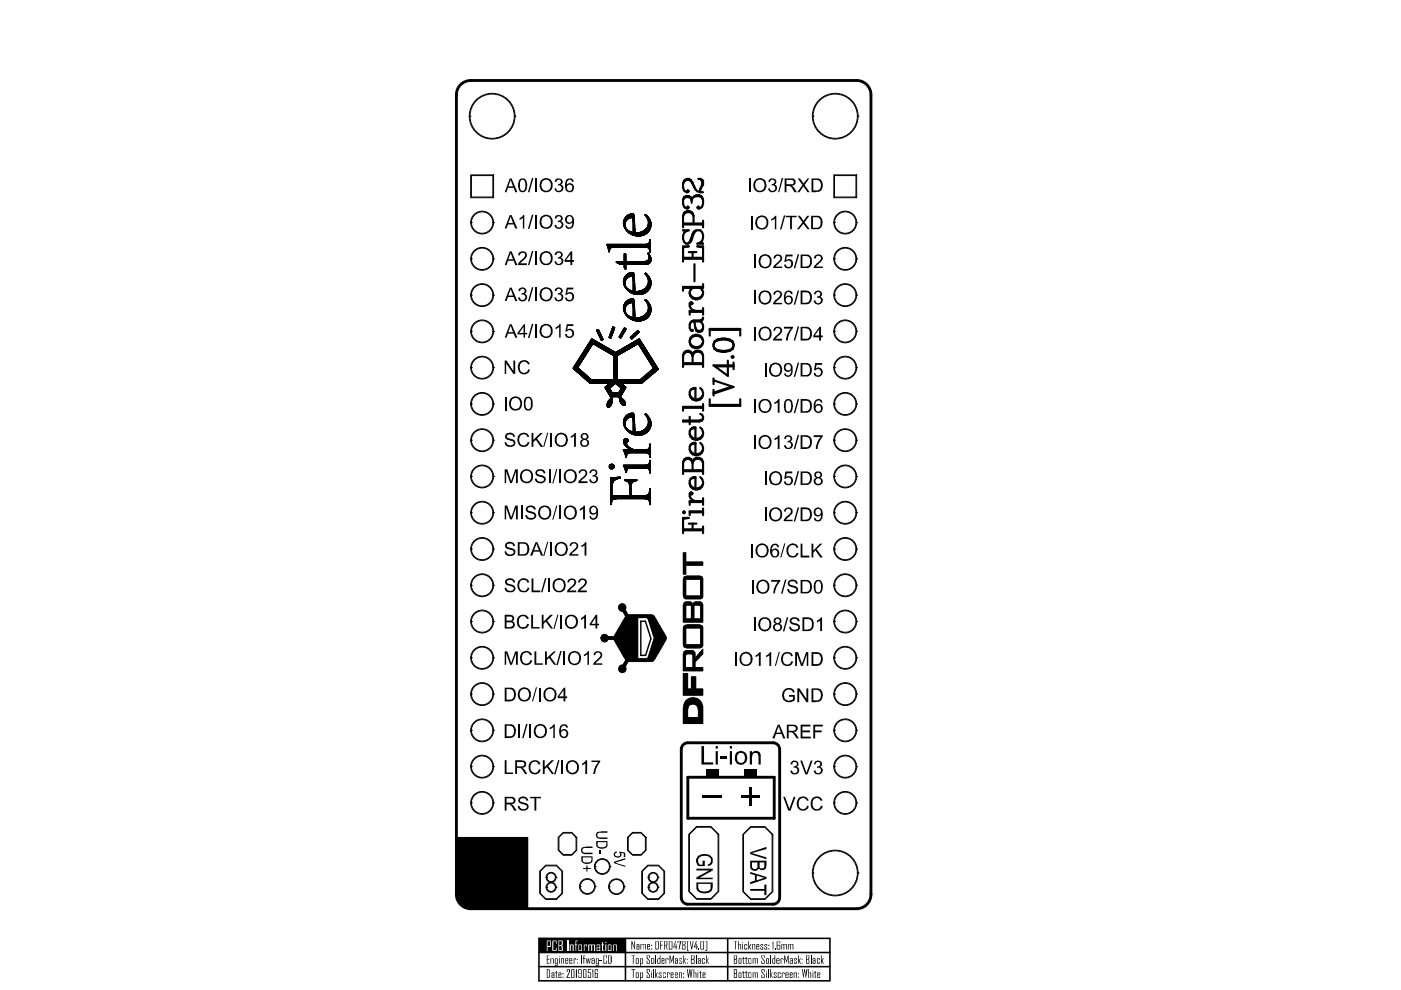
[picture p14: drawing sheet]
<svg xmlns="http://www.w3.org/2000/svg" width="297mm" height="210mm" viewBox="0 0 297 210" stroke-linecap="round" stroke-linejoin="round" font-family="sans-serif">
<g fill="none" stroke="#000" stroke-width=".21">
<path d="M99.5 24.6h.1M99.5 24.6a4.8 4.8 0 0 0 4.8 4.9 4.8 4.8 0 0 0 4.9-4.9M99.5 24.6a4.8 4.8 0 0 1 4.8-4.8 4.8 4.8 0 0 1 4.9 4.8M99.6 24.6h.1M99.6 24.6a4.7 4.7 0 0 0 4.7 4.7 4.7 4.7 0 0 0 4.7-4.7M99.6 24.6a4.7 4.7 0 0 1 4.7-4.7 4.7 4.7 0 0 1 4.7 4.7M99.8 37.1h4.8v4.8h-4.8zM99.9 37.2h4.6v4.6h-4.6zM109 24.6h.1M109.2 24.6h.1M172.2 24.6h.1M172.2 24.6a4.8 4.8 0 0 0 4.9 4.9 4.8 4.8 0 0 0 4.8-4.9"/>
<path d="M172.2 24.6a4.8 4.8 0 0 1 4.9-4.8 4.8 4.8 0 0 1 4.8 4.8M172.4 24.6h.1M172.4 24.6a4.7 4.7 0 0 0 4.7 4.7 4.7 4.7 0 0 0 4.7-4.7M172.4 24.6a4.7 4.7 0 0 1 4.7-4.7 4.7 4.7 0 0 1 4.7 4.7M176.8 37.1h4.8v4.8h-4.8zM176.9 37.2h4.6v4.6h-4.6zM181.8 24.6h.1M181.9 24.6h.1M99.8 47.2h.1M99.8 47.2a2.42 2.42 0 0 0 2.4 2.4 2.42 2.42 0 0 0 2.4-2.4M99.8 47.2a2.42 2.42 0 0 1 2.4-2.4 2.42 2.42 0 0 1 2.4 2.4M99.8 54.9h.1"/>
<path d="M99.8 54.9a2.42 2.42 0 0 0 2.4 2.4 2.42 2.42 0 0 0 2.4-2.4M99.8 54.9a2.42 2.42 0 0 1 2.4-2.4 2.42 2.42 0 0 1 2.4 2.4M99.9 47.2h.1M99.9 47.2a2.27 2.27 0 0 0 2.3 2.3 2.27 2.27 0 0 0 2.3-2.3M99.9 47.2a2.27 2.27 0 0 1 2.3-2.3 2.27 2.27 0 0 1 2.3 2.3M99.9 54.9h.1M99.9 54.9a2.27 2.27 0 0 0 2.3 2.3 2.27 2.27 0 0 0 2.3-2.3M99.9 54.9a2.27 2.27 0 0 1 2.3-2.3 2.27 2.27 0 0 1 2.3 2.3M104.5 47.2h.1M104.5 54.9h.1M104.6 47.2h.1M104.6 54.9h.1"/>
<path d="M128.6 51.8v.1M128.7 51.8v.2M128.7 51.8l.1 .4M128.8 51.8v.5M128.8 51.8l.1 .7M128.9 51.8v.9M129 51.8v1M129 51.8v1.4M129 51.8l.1 1.6M129.1 51.8v1.6M129.2 51.8v1.6M129.3 51.8v1.2"/>
<path d="M129.3 51.8v1.1M129.4 51.8v.9M129.5 51.8l-.1 .8M129.5 51.8v.8M129.5 51.8v.7M129.6 51.8v.7M129.7 51.8v.7M129.8 51.8l-.1 .7M129.8 51.8v.7M129.9 51.8v.7M130 51.8v.7M130.1 51.8v.7"/>
<path d="M130.2 51.8v.7M130.3 51.8v.7M130.4 51.8v.7M130.5 51.8v.7M130.6 51.8v.7M130.6 55.5l.1 .2M130.7 51.8v.7M130.7 55.5v.2M130.8 51.8v.7M130.8 55.5v.2M130.9 51.8v.7M130.9 55.5v.3"/>
<path d="M131 51.8v.7M131 55.5v.3M131.1 51.8v.7M131.1 55.5v.4M131.2 51.8v.7M131.2 55.5v.4M131.3 51.8v.7M131.3 55.5v.5M131.3 55.5l.1 .5M131.4 51.8v.7M131.4 55.5v.5M131.5 51.8v.7"/>
<path d="M131.5 55.5v.6M131.6 51.8v.7M131.6 55.5v.6M131.7 51.8v.7M131.7 55.5v.6M131.8 51.8v.7M131.8 55.5v.6M131.9 51.8v.7M131.9 55.5v.6M132 51.8v.7M132 55.5v.6M132.1 51.8v.7"/>
<path d="M132.1 55.5v.6M132.2 47.1v.4M132.2 59.5v.4M132.2 51.8v.7M132.2 55.5v.6M132.2 46.9v.9M132.2 59.3v.9M132.2 46.7v1.2M132.2 59.2v1.1M132.3 51.8v.7M132.3 46.5v1.6M132.3 53.8v3"/>
<path d="M132.3 58.9v1.6M132.3 53.8l.1 3M132.4 46.5v1.7M132.4 58.9v1.7M132.4 51.8v.7M132.4 53.8v3.1M132.4 46.3v2M132.4 58.7v2M132.5 51.8v.7M132.5 53.8v3.2M132.5 46.2v2.2M132.5 58.7v2.1"/>
<path d="M132.5 46.2v2.3M132.5 58.6v2.3M132.5 47.9l.1 .7M132.5 53.8l.1 3.3M132.6 46.1l-.1 1.3M132.6 58.5l-.1 1.3M132.6 48.1v.5M132.6 51.8v.7M132.6 53.8v3.3M132.6 46v1.2M132.6 58.4v1.2M132.7 46v1"/>
<path d="M132.7 48.2v.5M132.7 51.8v.7M132.7 53.9v3.2M132.7 58.4v1M132.7 48.3v.5M132.7 45.9v1M132.7 58.3v1M132.8 48.4v.5M132.8 51.8v.7M132.8 45.9v.9M132.8 55.5v.6M132.8 58.3v1"/>
<path d="M132.8 48.5l.1 .4M132.9 45.8l-.1 .9M132.9 58.2l-.1 1M132.9 48.6v.4M132.9 51.8v.7M132.9 55.5v.6M132.9 45.8v.9M132.9 58.2v.9M132.9 45.7v.9M133 48.7v.4M133 51.8v.7M133 55.5v.6"/>
<path d="M133 45.7v.9M133 58.1v.9M133 45.7v.8M133 58.1v.8M133.1 48.8v.4M133.1 51.8v.7M133.1 55.5v.6M133.1 45.6v.9M133.1 58v.9M133.1 48.8l.1 .4M133.2 45.6v.8M133.2 58l-.1 .9"/>
<path d="M133.2 48.9v.4M133.2 51.8v.7M133.2 55.5v.6M133.2 58v.8M133.2 45.5v.8M133.2 48.9l.1 .4M133.3 58l-.1 .8M133.3 48.9v.5M133.3 51.8v.7M133.3 55.5v.6M133.3 45.5v.8M133.3 57.9v.9"/>
<path d="M133.4 45.5v.8M133.4 49v.4M133.4 51.8v.7M133.4 55.5v.6M133.4 57.9v.8M133.4 49l.1 .5M133.5 45.5l-.1 .8M133.5 45.4v.8M133.5 49.1v.4M133.5 51.8v.7M133.5 55.5v.6M133.5 57.8v.8"/>
<path d="M133.6 45.4v.8M133.6 49.1v.4M133.6 51.8v.7M133.6 55.5v.6M133.6 57.8v.8M133.6 49.1v.5M133.7 45.4v.8M133.7 49.1v.5M133.7 51.8v.7M133.7 55.5v.6M133.7 57.8v.8M133.7 49.2v.4"/>
<path d="M133.8 49.2v.5M133.8 51.8v.7M133.8 55.5v.6M133.8 57.8v.8M133.8 45.3v.9M133.8 45.3v.8M133.9 45.3v.8M133.9 49.2v.5M133.9 51.8v.7M133.9 55.5v.6M133.9 57.8v.8M134 57.8l-.1 .8"/>
<path d="M134 45.3v.8M134 49.2v.6M134 51.8v.7M134 55.5v.6M134 57.8v.8M134.1 45.3v.9M134.1 49.3v.5M134.1 51.8v.7M134.1 55.5v.6M134.1 57.8v.8M134.1 45.3l.1 1M134.1 57.8l.1 .9"/>
<path d="M134.2 45.3v4.6M134.2 51.8v.7M134.2 55.5v.6M134.2 57.8v4.5M134.2 57.8l.1 4.5M134.3 45.4v4.5M134.3 51.8v.7M134.3 55.5v.6M134.3 57.8v4.5M134.3 57.8l.1 4.5M134.4 45.5v4.4M134.4 51.8v.7"/>
<path d="M134.4 55.5v.6M134.4 57.9v4.4M134.5 46.1v3.8M134.5 51.8v.7M134.5 55.5v.6M134.5 58.5v3.8M134.5 46.5v3.4M134.5 59v3.4M134.6 47.1v2.9M134.6 51.8v.7M134.6 55.5v.6M134.6 59.5v2.9"/>
<path d="M134.6 48.4v1.6M134.7 49.4v.6M134.7 51.8v.7M134.7 55.5v.6M134.8 49.4v.6M134.8 51.8v.7M134.8 55.5v.6M134.9 49.4v.6M134.9 51.8v.7M134.9 55.5v.6M135 49.4v.6M135 51.8v.7"/>
<path d="M135 55.5v.6M135.1 49.4v.6M135.1 51.8v.7M135.1 55.5v.6M135.2 49.4v.6M135.2 51.8v.7M135.2 55.5v.6M135.3 49.3v.7M135.3 51.8v.7M135.3 55.5v.6M135.4 49.3v.7M135.4 51.8v.7"/>
<path d="M135.4 55.5v.6M135.5 49.3v.7M135.5 51.8v.7M135.5 55.5v.6M135.6 49.3v.7M135.6 51.8v.7M135.6 55.5v.6M135.7 49.3v.7M135.7 51.8v.7M135.7 55.5v.6M135.8 49.2l-.1 .8M135.8 49.2v.8"/>
<path d="M135.8 51.8v.7M135.8 55.5v.6M135.9 49.2v.8M135.9 51.8v.7M135.9 55.5v.6M136 49.2v.8M136 51.8v.7M136 55.5v.6M136.1 49.1v.9M136.1 51.8v.7M136.1 55.5v.6M136.2 49.1v.8"/>
<path d="M136.2 51.8v.7M136.2 55.5v.6M136.3 51.8v.7M136.3 55.5v.6M136.3 49v.9M136.4 49v.9M136.4 51.8v.7M136.4 55.5v.6M136.4 48.9v1M136.5 51.8v.7M136.5 55.5v.6M136.5 48.9v1"/>
<path d="M136.5 55.4v.7M136.6 48.9v.9M136.6 51.8v.7M136.6 55.4v.7M136.6 48.8v1M136.7 51.8v.7M136.7 55.4v.7M136.7 45.6h.1M136.7 48.7v1M136.7 58h.1M136.7 58l.1 .1M136.8 45.5v.2"/>
<path d="M136.8 48.7l-.1 1M136.8 51.8v.7M136.8 48.6v1.1M136.8 55.4v.7M136.8 57.9v.3M136.9 45.5v.3M136.9 48.6l-.1 1.1M136.9 57.9v.3M136.9 51.8v.7M136.9 55.4v.7M136.9 57.9v.4M136.9 48.6v1"/>
<path d="M136.9 45.5l.1 .4M136.9 57.9l.1 .5M137 48.5v1.1M137 45.5v.5M137 51.8v.7M137 58v.4M137 48.4v1.2M137 55.4v.7M137.1 45.6v.4M137.1 48.4v1.1M137.1 51.8v.7M137.1 55.4v.7"/>
<path d="M137.1 58v.4M137.1 45.7v.4M137.1 58.1v.5M137.1 48.2v1.3M137.1 55.3v.7M137.2 45.7v.5M137.2 51.8v.7M137.2 55.3v.7M137.2 58.1v.5M137.2 48.2v1.3M137.2 45.8l.1 .6M137.2 58.2l.1 .6"/>
<path d="M137.3 48.1l-.1 1.3M137.3 51.7v.8M137.3 55.3l-.1 .7M137.3 45.8v.7M137.3 58.2v.7M137.3 48v1.4M137.3 55.2v.8M137.3 45.9v.6M137.3 47.9v1.4M137.3 53.7h.1M137.3 58.3v.7M137.4 45.9v.9"/>
<path d="M137.4 51.7v.9M137.4 53.7v.2M137.4 58.4v.9M137.4 47.6v1.6M137.4 55.1v.9M137.4 46v3.2M137.4 58.4v3.2M137.4 51.6v1M137.4 53.6v.4M137.5 46.1v3M137.5 51.6v1M137.5 53.6v.6"/>
<path d="M137.5 58.5v3M137.5 55v.9M137.5 53.6l.1 .8M137.5 58.6v2.9M137.6 51.5v1.2M137.6 54.8l-.1 1.1M137.6 46.2v2.8M137.6 53.7v2.2M137.6 58.6v2.9M137.6 51.5v1.3M137.6 46.3v2.6M137.6 53.9v2"/>
<path d="M137.6 58.7v2.7M137.7 51.3v1.6M137.7 46.4v2.5M137.7 53.9v1.9M137.7 58.8v2.5M137.7 51.1v2M137.7 46.5v2.2M137.7 50.8v2.6M137.7 54.1v1.7M137.7 58.9v2.3M137.8 46.6v2.1M137.8 50.8v2.6"/>
<path d="M137.8 54.2v1.5M137.8 59v2.1M137.8 46.6v2M137.8 59.1v1.9M137.9 46.8v1.6M137.9 50.8v2.6M137.9 54.4v1.2M137.9 59.3v1.6M138 46.9v1.4M138 54.5v1M138 59.3v1.4M138 47.1v.9"/>
<path d="M138 54.6v.8M138 59.6v.8M138.1 47.3v.5M138.1 54.8v.4M138.1 59.7v.5M176.8 47.2h.1M176.8 47.2a2.42 2.42 0 0 0 2.4 2.4 2.42 2.42 0 0 0 2.4-2.4M176.8 47.2a2.42 2.42 0 0 1 2.4-2.4 2.42 2.42 0 0 1 2.4 2.4M176.8 54.9h.1M176.8 54.9a2.42 2.42 0 0 0 2.4 2.4 2.42 2.42 0 0 0 2.4-2.4M176.8 54.9a2.42 2.42 0 0 1 2.4-2.4 2.42 2.42 0 0 1 2.4 2.4M176.9 47.2h.1"/>
<path d="M176.9 47.2a2.27 2.27 0 0 0 2.3 2.3 2.27 2.27 0 0 0 2.3-2.3M176.9 47.2a2.27 2.27 0 0 1 2.3-2.3 2.27 2.27 0 0 1 2.3 2.3M176.9 54.9h.1M176.9 54.9a2.27 2.27 0 0 0 2.3 2.3 2.27 2.27 0 0 0 2.3-2.3M176.9 54.9a2.27 2.27 0 0 1 2.3-2.3 2.27 2.27 0 0 1 2.3 2.3M181.5 47.2h.1M181.5 54.9h.1M181.6 47.2h.1M181.6 54.9h.1M99.8 62.6h.1M99.8 62.6a2.42 2.42 0 0 0 2.4 2.4 2.42 2.42 0 0 0 2.4-2.4M99.8 62.6a2.42 2.42 0 0 1 2.4-2.5 2.42 2.42 0 0 1 2.4 2.5"/>
<path d="M99.8 70.3h.1M99.8 70.3a2.42 2.42 0 0 0 2.4 2.4 2.42 2.42 0 0 0 2.4-2.4M99.8 70.3a2.42 2.42 0 0 1 2.4-2.5 2.42 2.42 0 0 1 2.4 2.5M99.8 78h.1M99.8 78a2.42 2.42 0 0 0 2.4 2.4 2.42 2.42 0 0 0 2.4-2.4M99.8 78a2.42 2.42 0 0 1 2.4-2.5 2.42 2.42 0 0 1 2.4 2.5M99.9 62.6h.1M99.9 62.6a2.27 2.27 0 0 0 2.3 2.2 2.27 2.27 0 0 0 2.3-2.2M99.9 62.6a2.27 2.27 0 0 1 2.3-2.3 2.27 2.27 0 0 1 2.3 2.3M99.9 70.3h.1M99.9 70.3a2.27 2.27 0 0 0 2.3 2.2 2.27 2.27 0 0 0 2.3-2.2M99.9 70.3a2.27 2.27 0 0 1 2.3-2.3 2.27 2.27 0 0 1 2.3 2.3"/>
<path d="M99.9 78h.1M99.9 78a2.27 2.27 0 0 0 2.3 2.2 2.27 2.27 0 0 0 2.3-2.2M99.9 78a2.27 2.27 0 0 1 2.3-2.3 2.27 2.27 0 0 1 2.3 2.3M104.5 62.6h.1M104.5 70.3h.1M104.5 78h.1M104.6 62.6h.1M104.6 70.3h.1M104.6 78h.1M121.5 78v.1M121.5 78v.2M121.6 77.9v.3"/>
<path d="M121.6 77.8v.5M121.7 77.7v.6M121.8 77.6v.7M121.8 77.5v.9M121.9 77.4v1.1M122 77.3v1.2M122 77.2v1.4M122.1 77.1v1.5M122.1 77v1.7M122.2 77v1.7M122.2 76.9v1.9M122.3 76.8v2"/>
<path d="M122.3 76.7v2.2M122.4 76.6v2.3M122.5 76.6v2.4M122.5 76.5v2.5M122.5 78l.1 1.1M122.6 76.4l-.1 1.5M122.6 78v1.1M122.6 76.3v1.5M122.6 76.2v1.5M122.6 78.1v1.1M122.7 78.1v1.1M122.7 76.1v1.6"/>
<path d="M122.7 78.2l.1 1M122.8 76.1l-.1 1.5M122.8 78.2v1.1M122.8 75.9v1.6M122.9 78.3v1M122.9 75.9v1.5M122.9 78.3v1.1M122.9 75.8v1.6M123 75.7l-.1 1.5M123 78.4v1.1M123 75.6v1.6M123.1 78.5v1"/>
<path d="M123.1 75.5v1.5M123.1 78.5v1.1M123.1 75.4v1.6M123.2 78.5v1.1M123.2 75.4v1.5M123.2 78.6l.1 1.1M123.3 75.3l-.1 1.5M123.3 78.6v1.1M123.3 75.2v1.5M123.3 75.1v1.5M123.3 78.7v1M123.4 78.7v1.1"/>
<path d="M123.4 75v1.6M123.4 78.8v1M123.4 75v1.5M123.5 78.8v1.1M123.5 74.8v1.6M123.5 78.8l.1 1.2M123.6 74.8l-.1 1.5M123.6 74.7v1.5M123.6 78.9v1.1M123.6 79l.1 1M123.7 74.6l-.1 1.5M123.7 79v1.1"/>
<path d="M123.7 74.5v1.6M123.8 79.1v1M123.8 74.4v1.5M123.8 79.1v1.1M123.8 79.1l.1 1.1M123.9 74.3l-.1 1.5M123.9 79.2v1.1M123.9 74.2v1.5M124 79.2v1.1M124 74.1v1.6M124 74.1v1.4M124 79.3v1"/>
<path d="M124.1 79.3v1.1M124.1 74v1.5M124.1 73.9v1.5M124.2 79.4v1.1M124.2 73.8v1.5M124.2 79.5v1M124.2 73.7v1.6M124.3 73.7v1.4M124.3 79.5v1.1M124.3 79.6l.1 1M124.4 73.5l-.1 1.6M124.4 79.6v1.1"/>
<path d="M124.4 73.5v1.5M124.4 79.6l.1 1.2M124.5 73.3l-.1 1.6M124.5 79.7v1.1M124.5 73.3v1.5M124.6 73.2l-.1 1.6M124.6 79.8v1.1M124.6 73.1v1.5M124.7 79.8v1.1M124.7 73v1.6M124.7 79.9v1.1M124.7 72.9v1.6"/>
<path d="M124.8 79.9v1.1M124.8 72.8v1.6M124.8 80v1.1M124.8 72.8v1.5M124.9 72.7v1.5M124.9 72.6v1.5M125 72.5v1.5M125.1 72.4l-.1 1.6M125.1 72.4v1.5M125.2 72.3l-.1 1.5M125.2 72.2v1.5M125.2 72.1v1.6"/>
<path d="M125.3 72v1.5M125.4 72l-.1 1.5M125.4 71.9v1.5M125.5 71.8v1.5M125.5 71.8v1.4M125.5 71.9v1.2M125.6 71.9v1.2M125.7 71.9v1.1M125.7 72v.9M125.8 72v.9M125.8 72l.1 1M125.9 72v1"/>
<path d="M125.9 72.1v.9M126 72.1v.9M126 72.1v1M126.1 72.2v.9M126.1 72.2l.1 1M126.2 72.2v1M126.2 72.3v.9M126.3 72.3v.9M126.4 72.4v.8M126.4 72.4v.9M126.5 70v.1M126.5 70v.2"/>
<path d="M126.5 72.4v.9M126.6 72.4v1M126.6 69.9v.4M126.6 69.9v.5M126.6 72.5v.9M126.7 69.9v.7M126.7 72.5v1M126.8 72.6v.9M126.8 69.8v1M126.8 69.8v1.1M126.9 69.8v1.1M126.9 72.6v.9"/>
<path d="M126.9 69.9l.1 1.2M126.9 72.7l.1 .9M127 70v1.2M127 72.7v.9M127 70.2v1.1M127 72.7v1M127.1 70.3v1.1M127.1 72.8v.9M127.1 70.3l.1 1.2M127.1 72.8l.1 .9M127.2 70.5v1.2M127.2 72.8v1"/>
<path d="M127.3 70.6v1.1M127.3 72.8v1M127.3 70.7v1.1M127.3 72.9v.9M127.3 70.8l.1 1.2M127.3 72.9l.1 .9M127.4 70.9v1.2M127.4 72.9v1M127.5 71.1v1.1M127.5 73v.9M127.6 71.2v1M127.6 73v1"/>
<path d="M127.6 71.4v.7M127.6 73.1l.1 .9M127.7 71.5v.6M127.7 73.1v.9M127.7 71.6v.5M127.7 73.1l.1 1M127.8 71.7v.3M127.8 73.2v.9M127.8 71.8v.2M127.9 71.9v.1M127.9 73.2v.9M127.9 73.2l.1 1"/>
<path d="M128 73.3v.9M128.1 73.3v1M128.1 73.4v.9M128.2 73.4v.9M128.3 73.5v.9M128.4 73.5v.9M128.4 73.5v1M128.5 73.5v1M128.5 73.6v.9M128.6 73.6v.9M128.6 73.7v.9M128.7 73.7v.9"/>
<path d="M128.7 73.7l.1 .9M128.8 73.7v.9M128.8 73.8l.1 .9M128.9 73.8v.9M129 73.8v1M129 73.9v.9M129.1 73.9v1M129.1 71.4v.2M129.2 74v.9M129.2 71.3v.3M129.2 71.2v.4M129.3 74v.9"/>
<path d="M129.3 71v.6M129.3 70.9v.8M129.4 70.8v.9M129.4 74.1v.9M129.5 70.6v1.1M129.5 74.1v1M129.5 70.4v1.3M129.5 74.2l.1 .9M129.6 70.3l-.1 1.4M129.6 74.2v.9M129.6 70.1v1.5M129.6 70v1.4"/>
<path d="M129.7 74.3v.9M129.7 69.8v1.5M129.7 74.3l.1 .9M129.8 69.7l-.1 1.5M129.8 74.3v1M129.8 69.5v1.5M129.9 74.3v1M129.9 69.4v1.5M129.9 74.4v.9M129.9 69.3v1.5M129.9 69.3v1.3M130 74.4v1"/>
<path d="M130 69.3v1.2M130.1 69.3v1M130.1 74.5v7.1M130.1 69.4v.7M130.2 69.4v.7M130.2 74.5v7.1M130.3 69.4l-.1 .4M130.3 74.6l-.1 6.9M130.3 74.6v6.8M130.3 69.4v.3M130.3 69.4v.1M130.4 74.6v6.8"/>
<path d="M130.4 74.7v6.6M130.5 74.7v6.6M130.6 74.7v6.7M130.6 74.6l.1 6.8M130.7 74.6v6.9M130.7 74.6l.1 7M130.8 74.5v7.1M130.9 74.5v.9M131 74.5v.9M131 74.4v.9M131.1 74.4v.9M131.2 74.3v1"/>
<path d="M131.2 74.3v.9M131.2 71.4v.1M131.3 71.4v.1M131.3 74.3v.9M131.4 71.2v.3M131.4 74.2l-.1 1M131.4 71.2v.4M131.4 74.2v.9M131.5 71v.6M131.5 74.1l-.1 1M131.5 74.1v1M131.5 71v.7"/>
<path d="M131.6 70.9v.8M131.6 74.1l-.1 1M131.6 70.8v.9M131.6 74.1v.9M131.7 70.7l-.1 1M131.7 74.1l-.1 .9M131.7 70.6v1M131.7 74v.9M131.8 70.5l-.1 1M131.8 70.4v1M131.8 74v.9M131.9 70.3v1"/>
<path d="M131.9 73.9v.9M131.9 70.3v.9M132 70.2v.9M132 73.9v.9M132 73.8v1M132 70.1v1M132.1 70v1M132.1 73.8v1M132.2 65.1v.5M132.2 69.8l-.1 1.1M132.2 73.8v.9M132.2 64.9v.9"/>
<path d="M132.2 69.8v1M132.2 73.7v1M132.2 73.7v.9M132.2 64.8v1.1M132.2 69.7v1M132.3 73.7v.9M132.3 64.6v1.5M132.3 69.6v1M132.4 64.5v1.7M132.4 69.5l-.1 1M132.4 73.7l-.1 .9M132.4 69.5v.9"/>
<path d="M132.4 64.3v2.1M132.4 73.6v.9M132.5 69.5v.8M132.5 64.3v2.1M132.5 73.6v.9M132.5 64.2v2.3M132.5 69.6v.7M132.5 60.4l.1 .6M132.5 66l.1 .6M132.6 64.1l-.1 1.3M132.6 69.6l-.1 .5M132.6 73.5l-.1 1"/>
<path d="M132.6 60.5v.6M132.6 66.1v.6M132.6 69.6v.5M132.6 64.1v1.1M132.6 73.5v.9M132.7 60.7v.4M132.7 64v1M132.7 66.3v.4M132.7 69.6v.3M132.7 73.5v.9M132.7 60.8v.4M132.7 66.4v.4"/>
<path d="M132.7 69.7v.2M132.7 63.9v1M132.7 73.4v1M132.8 60.8v.5M132.8 66.4v.5M132.8 69.7v.1M132.8 73.4v.9M132.8 63.9v1M132.8 60.9l.1 .5M132.8 66.5l.1 .5M132.9 63.8l-.1 1M132.9 73.4l-.1 .9"/>
<path d="M132.9 61v.4M132.9 66.6v.4M132.9 63.8v.9M132.9 73.3v1M133 61.1v.4M133 66.7v.4M133 63.7v.9M133 73.3v.9M133 61.2v.3M133 66.7v.5M133.1 61.2v.4M133.1 66.8v.4"/>
<path d="M133.1 63.6v.9M133.1 73.2v.9M133.1 61.2l.1 .5M133.1 66.9l.1 .4M133.2 63.6v.8M133.2 73.2v.9M133.2 61.3v.4M133.2 66.9v.4M133.2 61.3l.1 .5M133.2 66.9l.1 .4M133.3 73.1l-.1 1M133.3 61.4v.4"/>
<path d="M133.3 67v.4M133.3 63.5v.9M133.3 73.1v.9M133.4 61.4v.4M133.4 63.5v.8M133.4 67v.4M133.4 73.1v.9M133.4 61.4v.5M133.4 67v.5M133.4 73v1M133.4 61.5v.4M133.4 67l.1 .5"/>
<path d="M133.5 63.5l-.1 .8M133.5 73l-.1 1M133.5 61.5v.5M133.5 63.5v.8M133.5 67.1v.4M133.5 73v.9M133.6 61.5v.5M133.6 63.5v.8M133.6 67.1v.5M133.6 73v.9M133.6 63.4v.9M133.6 71.5v.1"/>
<path d="M133.6 72.9v.9M133.7 61.5v.5M133.7 63.4v.8M133.7 67.2v.5M133.7 71.5v.2M133.7 72.9v.9M133.7 61.6v.5M133.7 71.4v.3M133.7 72.8v1M133.8 61.6v.5M133.8 67.2v.5M133.8 63.4v.8"/>
<path d="M133.8 71.4v.4M133.8 72.8v1M133.8 71.3v.6M133.8 72.8v.9M133.9 61.6v.6M133.9 63.4v.8M133.9 67.2v.5M133.9 71.3v.6M133.9 72.8v.9M133.9 61.7l.1 .5M133.9 67.3v.5M133.9 72.7v1"/>
<path d="M134 71.2l-.1 .7M134 61.7v.5M134 63.4v.8M134 67.3v.5M134 71.2v.7M134 72.7v1M134 71.2v.6M134 72.7v.9M134.1 61.7v.5M134.1 63.4v.9M134.1 67.3v.5M134.1 71.1v.7"/>
<path d="M134.1 72.7v.9M134.1 61.7l.1 .6M134.1 63.4l.1 .9M134.2 71.1l-.1 .6M134.2 72.6v.9M134.2 63.4v4.5M134.2 71v.7M134.3 70.9l-.1 .7M134.3 72.5l-.1 1M134.3 63.4v4.5M134.3 70.9v.6M134.3 72.5v.9"/>
<path d="M134.4 70.8l-.1 .7M134.4 72.5l-.1 .9M134.4 63.5v4.5M134.4 70.8v.7M134.4 72.5v.9M134.5 64.1v3.9M134.5 72.4v.9M134.5 70.7v.7M134.5 64.6v3.4M134.6 65.1v2.9M134.6 70.7v.6M134.6 72.4v.9"/>
<path d="M134.6 60.9v1.5M134.6 66.5v1.5M134.7 70.6l-.1 .7M134.7 72.3l-.1 1M134.7 61.8v.6M134.7 67.4v.6M134.7 72.3v.9M134.7 70.6v.6M134.7 70.5v.7M134.8 61.8v.6M134.8 67.4v.6M134.8 70.4v.7"/>
<path d="M134.8 72.2v1M134.9 61.8v.7M134.9 67.4v.6M134.9 70.3v.7M134.9 72.2v.9M135 70.3l-.1 .7M135 61.8v.7M135 67.4v.7M135 70.3v.6M135 72.1v.9M135.1 61.8v.7M135.1 70.2l-.1 .7"/>
<path d="M135.1 72.1l-.1 .9M135.1 67.4v.7M135.1 70.2v.6M135.1 72.1v.9M135.2 70.1l-.1 .7M135.2 72l-.1 1M135.2 61.8v.7M135.2 67.4v.7M135.2 72v.9M135.2 70.1v.6M135.3 72l-.1 .9M135.3 61.8v.7"/>
<path d="M135.3 67.3v.8M135.3 70.1v.5M135.3 71.9v1.1M135.4 67.3v.8M135.4 70.2v.4M135.4 71.9v1.1M135.4 61.7v.8M135.4 70.3v.2M135.5 71.9v1.3M135.5 61.7v.8M135.5 67.3v.8M135.5 70.3v.2"/>
<path d="M135.5 70.3v.1M135.5 71.8v1.5M135.6 67.3v.8M135.6 71.9v1.5M135.6 61.7v.8M135.6 71.9v1.6M135.7 61.7v.8M135.7 67.3v.8M135.7 72v1.5M135.7 72.1l.1 1.6M135.8 61.7v.8M135.8 67.3l-.1 .8"/>
<path d="M135.8 67.3v.7M135.8 72.2v1.5M135.8 67.2v.8M135.8 72.3l.1 1.5M135.9 61.6v.8M135.9 67.2v.8M135.9 72.4v1.5M135.9 72.4l.1 1.6M136 67.2v.8M136 72.5v1.6M136 61.6v.8M136 72.6l.1 1.5"/>
<path d="M136.1 61.5v.9M136.1 67.2v.8M136.1 72.7v1.6M136.1 67.1v.9M136.2 67.1v.9M136.2 72.8v1.5M136.2 61.5v.9M136.2 61.5v.8M136.2 72.8v1.6M136.3 61.5v.8M136.3 72.9v1.6M136.3 67v1"/>
<path d="M136.3 67v.9M136.3 73v1.6M136.3 61.4v.9M136.3 80v1.1M136.4 61.4v.9M136.4 67v.9M136.4 73.1v1.5M136.4 80v1M136.4 73.2v1.5M136.4 79.9v1M136.5 61.4v.9M136.5 73.2v1.6"/>
<path d="M136.5 67v.9M136.5 79.9v1M136.5 73.4l.1 1.5M136.6 61.3v.9M136.6 66.9v.9M136.6 79.8l-.1 1.1M136.6 73.4v1.6M136.6 79.8v1M136.6 61.2v1M136.6 73.5v1.5M136.6 79.7v1.1M136.7 73.6v1.5"/>
<path d="M136.7 61.2v1M136.7 63.6h.1M136.7 66.8v1M136.7 79.7v1.1M136.7 73.7l.1 1.5M136.8 61.1l-.1 1.1M136.8 63.6v.1M136.8 66.7l-.1 1.1M136.8 79.6l-.1 1.1M136.8 73.8v1.5M136.8 61.1v1M136.8 63.5v.3"/>
<path d="M136.8 66.7v1M136.8 79.6v1M136.8 73.8l.1 1.6M136.9 61v1.1M136.9 63.5v.3M136.9 66.6l-.1 1.1M136.9 79.5l-.1 1.1M136.9 63.5v.4M136.9 73.9v1.5M136.9 66.6v1.1M136.9 79.5v1.1M136.9 63.5l.1 .4"/>
<path d="M136.9 74l.1 1.6M137 60.9v1.1M137 66.5v1.1M137 79.5l-.1 1M137 63.6v.4M137 74.1v1.5M137 79.4v1.1M137.1 60.8v1.1M137.1 63.6v.5M137.1 66.4v1.1M137.1 74.2v1.5M137.1 79.4v1"/>
<path d="M137.1 63.7v.5M137.1 74.3v1.5M137.1 60.7v1.2M137.1 66.3v1.2M137.1 79.3v1.1M137.2 63.7v.6M137.2 74.3v1.6M137.2 79.3v1M137.2 60.6v1.3M137.2 66.2v1.3M137.2 63.8l.1 .6M137.2 74.5l.1 1.5"/>
<path d="M137.3 60.5l-.1 1.3M137.3 66.1l-.1 1.3M137.3 79.2l-.1 1.1M137.3 63.8v.7M137.3 74.5v1.6M137.3 60.4v1.4M137.3 66v1.4M137.3 79.2v1.1M137.3 60.3v1.4M137.3 63.9v.7M137.3 65.9v1.4M137.3 74.6v1.5"/>
<path d="M137.3 79.2v1M137.4 63.9v1M137.4 74.7v1.5M137.4 79.1v1M137.4 60v1.7M137.4 65.6v1.7M137.4 64v3.2M137.4 74.8v1.5M137.5 64.1v3.1M137.5 74.9v1.5M137.5 79v1.1M137.5 64.1v3"/>
<path d="M137.5 74.9l.1 1.6M137.6 79l-.1 1M137.6 64.2v2.8M137.6 75v1.6M137.6 78.9v1.1M137.6 64.3v2.7M137.6 75.1l.1 1.6M137.6 78.9v1M137.7 64.4v2.5M137.7 75.2v1.5M137.7 78.8v1.1M137.7 64.5v2.3"/>
<path d="M137.7 75.3l.1 1.6M137.8 78.8l-.1 1M137.8 64.6v2.1M137.8 75.4v1.5M137.8 78.7v1.1M137.8 64.7v1.9M137.8 75.4l.1 1.6M137.9 78.7l-.1 1.1M137.9 64.8v1.6M137.9 75.6v1.5M137.9 78.7v1M138 64.9v1.4"/>
<path d="M138 75.6v1.6M138 78.6v1.1M138 65.2v.8M138 75.8v1.4M138 78.6v1M138.1 65.4v.4M138.1 75.8v1.6M138.1 78.5v1.1M138.1 75.9v1.5M138.1 78.5v1M138.2 76v1.5M138.2 78.4v1.1"/>
<path d="M138.2 76.1v1.5M138.3 76.1v1.6M138.3 78.3v1.1M138.3 76.2l.1 1.6M138.4 78.3l-.1 1M138.4 76.3v1.6M138.4 78.3v1M138.4 76.4l.1 1.6M138.5 78.2l-.1 1.1M138.5 76.5v1.5M138.5 78.2v1M138.5 76.6v2.6"/>
<path d="M138.6 76.7v2.4M138.7 76.9v2.1M138.8 77v2M138.9 77.1v1.8M138.9 77.2v1.7M139 77.2v1.6M139 77.3v1.5M139.1 77.4v1.3M139.1 77.5v1.2M139.2 77.6v1.1M139.2 77.6v1M139.3 77.8v.7"/>
<path d="M139.4 77.9v.6M139.4 78v.4M139.5 78.1v.3M139.5 78.2v.1M139.6 78.2v.1M176.8 62.6h.1M176.8 62.6a2.42 2.42 0 0 0 2.4 2.4 2.42 2.42 0 0 0 2.4-2.4M176.8 62.6a2.42 2.42 0 0 1 2.4-2.5 2.42 2.42 0 0 1 2.4 2.5M176.8 70.3h.1M176.8 70.3a2.42 2.42 0 0 0 2.4 2.4 2.42 2.42 0 0 0 2.4-2.4M176.8 70.3a2.42 2.42 0 0 1 2.4-2.5 2.42 2.42 0 0 1 2.4 2.5M176.8 78h.1"/>
<path d="M176.8 78a2.42 2.42 0 0 0 2.4 2.4 2.42 2.42 0 0 0 2.4-2.4M176.8 78a2.42 2.42 0 0 1 2.4-2.5 2.42 2.42 0 0 1 2.4 2.5M176.9 62.6h.1M176.9 62.6a2.27 2.27 0 0 0 2.3 2.2 2.27 2.27 0 0 0 2.3-2.2M176.9 62.6a2.27 2.27 0 0 1 2.3-2.3 2.27 2.27 0 0 1 2.3 2.3M176.9 70.3h.1M176.9 70.3a2.27 2.27 0 0 0 2.3 2.2 2.27 2.27 0 0 0 2.3-2.2M176.9 70.3a2.27 2.27 0 0 1 2.3-2.3 2.27 2.27 0 0 1 2.3 2.3M176.9 78h.1M176.9 78a2.27 2.27 0 0 0 2.3 2.2 2.27 2.27 0 0 0 2.3-2.2M176.9 78a2.27 2.27 0 0 1 2.3-2.3 2.27 2.27 0 0 1 2.3 2.3M181.5 62.6h.1"/>
<path d="M181.5 70.3h.1M181.5 78h.1M181.6 62.6h.1M181.6 70.3h.1M181.6 78h.1M99.8 93.3h.1M99.8 93.3a2.42 2.42 0 0 0 2.4 2.5 2.42 2.42 0 0 0 2.4-2.5M99.8 93.3a2.42 2.42 0 0 1 2.4-2.4 2.42 2.42 0 0 1 2.4 2.4M99.8 85.6h.1M99.8 85.6a2.42 2.42 0 0 0 2.4 2.5 2.42 2.42 0 0 0 2.4-2.5M99.8 85.6a2.42 2.42 0 0 1 2.4-2.4 2.42 2.42 0 0 1 2.4 2.4M99.9 93.3h.1"/>
<path d="M99.9 93.3a2.27 2.27 0 0 0 2.3 2.3 2.27 2.27 0 0 0 2.3-2.3M99.9 93.3a2.27 2.27 0 0 1 2.3-2.2 2.27 2.27 0 0 1 2.3 2.2M99.9 85.6h.1M99.9 85.6a2.27 2.27 0 0 0 2.3 2.3 2.27 2.27 0 0 0 2.3-2.3M99.9 85.6a2.27 2.27 0 0 1 2.3-2.2 2.27 2.27 0 0 1 2.3 2.2M104.5 93.3h.1M104.5 85.6h.1M104.6 93.3h.1M104.6 85.6h.1M124.9 80v1.1M124.9 80.1v1M125 80.1v1.1"/>
<path d="M125 80.2l.1 1.1M125.1 80.2v1.1M125.1 80.3v1M125.2 80.3v1M125.3 80.4v.9M125.4 80.5v.8M125.5 80.5v.8M125.6 80.5v.8M125.7 80.5v.8M125.8 80.5v.8M125.9 80.5v.8M126 80.5v.8"/>
<path d="M126.1 80.5v.8M126.2 80.5v.8M126.3 80.5v.8M126.4 80.5v.8M126.5 80.5v.8M126.6 80.5v.8M126.7 80.5v.8M126.8 80.5v.8M126.9 80.5v.8M127 80.5v.8M127.1 80.5v.8M127.2 80.5v.8"/>
<path d="M127.3 80.5v.8M127.4 80.5v.8M127.5 80.5v.8M127.6 80.5v.8M127.7 80.5v.8M127.8 80.5v.8M127.9 80.5v.8M128 80.5v.8M128.1 80.5v.8M128.2 80.5v.8M128.3 82.1v.1M128.3 80.5v.8"/>
<path d="M128.3 82.1v.2M128.4 80.5v.8M128.4 82v.4M128.5 81.9v.6M128.5 80.5v.8M128.5 81.9v.7M128.5 81.9v.8M128.6 80.5v.8M128.6 81.8v1M128.6 81.8v1.1M128.7 80.5v.8M128.7 81.7v1.2"/>
<path d="M128.7 85.7v.4M128.8 81.7v1.3M128.8 85.4v.9M128.8 80.5v.8M128.8 81.6v1.5M128.8 85.3v1M128.9 81.6v1.6M128.9 85.1v1.3M128.9 80.5v.8M128.9 81.6v1.7M129 80.5v.8M129 81.5v1.9"/>
<path d="M129 85v1.4M129 81.4v2.1M129.1 81.4v2.2M129.1 84.9v1.5M129.1 80.5v.8M129.1 81.4v2.3M129.1 84.8v1.6M129.1 98.9v.1M129.2 80.5v.8M129.2 81.3v2.5M129.2 84.8v1.5M129.2 98.7v.4"/>
<path d="M129.2 80.5v3.3M129.2 84.7v1.6M129.2 98.7v.5M129.3 82.4v1.6M129.3 80.5v1.8M129.3 84.7v1.6M129.3 98.6v.7M129.3 80.5v1.7M129.3 84.6v1.7M129.3 98.5v.8M129.4 80.5v1.7M129.4 82.6v1.5"/>
<path d="M129.4 84.6v1.6M129.4 98.5v.9M129.4 98.5l.1 .9M129.5 80.5l-.1 1.7M129.5 84.5l-.1 1.6M129.5 82.7v1.4M129.5 80.5v1.6M129.5 84.4v1.7M129.5 98.4v1M129.5 82.8v1.3M129.5 98.4l.1 1M129.6 80.5l-.1 1.6"/>
<path d="M129.6 84.3l-.1 1.7M129.6 80.5v1.5M129.6 82.9v1.2M129.6 98.4v1M129.6 84.3v1.6M129.6 83v1.1M129.6 84.3v1.5M129.7 83v1.1M129.7 98.4v1M129.7 80.5v1.4M129.7 84.2v1.5M129.7 83.1v2.5"/>
<path d="M129.8 80.5l-.1 1.4M129.8 83.2v1.6M129.8 98.4v1M129.8 80.5v1.3M129.9 80.5v1.3M129.9 83.3v.8M129.9 98.4v1M129.9 98.5v.9M130 80.5l-.1 1.2M130 83.3v.8M130 98.5v.9M130 80.5v1.2"/>
<path d="M130.1 83.3v.8M130.1 98.6v.7M130.1 98.6v.6M130.2 83.3v.8M130.2 98.6v.6M130.2 98.8v.3M130.3 83.3v.8M130.4 83.3v.8M130.5 83.3v.8M130.6 83.3v.8M130.7 83.3v.8M130.8 83.3v.8"/>
<path d="M130.9 80.4v1.3M130.9 83.3v.8M131 80.5v1.2M131 83.3v.8M131.1 80.5v1.3M131.1 83.3v.8M131.2 80.5v1.4M131.2 83.2v1M131.2 83.1v1.2M131.3 80.5v1.4M131.3 83v1.5M131.3 80.5l.1 1.5"/>
<path d="M131.4 82.9v1.9M131.4 80.5v1.6M131.4 82.9v2.1M131.5 82.7v2.5M131.5 80.5v1.6M131.5 84.2v1.1M131.5 82.6v1.5M131.5 80.5l.1 1.7M131.5 84.2l.1 1.2M131.6 82.6v1.5M131.6 80.5v1.7M131.6 84.3v1.2"/>
<path d="M131.6 82.4v1.7M131.6 80.5l.1 1.8M131.6 84.3l.1 1.3M131.7 82.4l-.1 1.6M131.7 80.5v3.4M131.7 84.3v1.3M131.7 84.4l.1 1.3M131.8 80.5l-.1 3.3M131.8 80.5v3.3M131.8 84.4v1.3M131.9 80.5v.8M131.9 81.4v2.2"/>
<path d="M131.9 84.5v1.3M131.9 81.4v2.1M132 80.5v.8M132 81.5v1.9M132 84.6v1.3M132.1 80.5v.8M132.1 81.6v1.7M132.1 84.6v1.3M132.1 84.7v1.2M132.1 95.3l.1 .2M132.2 81.6l-.1 1.6M132.2 89.3v.5"/>
<path d="M132.2 93.5v.2M132.2 98.6v.1M132.2 80.5v.8M132.2 81.6v1.5M132.2 84.7v1.3M132.2 95.3v.2M132.2 98.6v.2M132.2 89.1v.9M132.2 93.4v.5M132.2 81.7v1.3M132.2 84.8v1.2M132.2 95.3v.3"/>
<path d="M132.2 98.6v.3M132.2 89v1.2M132.2 93.3v.7M132.3 80.5v.8M132.3 81.7v1.2M132.3 84.8v1.2M132.3 95.3v.5M132.3 98.6v.5M132.3 88.8v1.5M132.3 93.2v1M132.3 81.8v1M132.3 84.9v1.1"/>
<path d="M132.3 95.3l.1 .6M132.3 98.6l.1 .5M132.4 88.7v1.7M132.4 93.1v1.1M132.4 80.5v.8M132.4 81.8v.9M132.4 85v1M132.4 95.3v.8M132.4 98.6v.7M132.4 88.5v2.1M132.4 93.1v1.2M132.5 80.5v.8"/>
<path d="M132.5 81.9v.7M132.5 85.1v.9M132.5 93.1v1.3M132.5 95.3v.9M132.5 98.6v.8M132.5 88.5v2.1M132.5 85.1v.8M132.5 95.3v1M132.5 98.6v.9M132.5 88.4v2.3M132.5 93v1.4M132.5 85.3v.6"/>
<path d="M132.5 90.2l.1 .6M132.5 95.3l.1 1.3M132.5 98.6l.1 1.3M132.6 82l-.1 .4M132.6 88.3l-.1 1.4M132.6 93v1.5M132.6 80.5v.8M132.6 82v.4M132.6 85.5v.3M132.6 90.3v.6M132.6 95.3v1.4M132.6 98.6v1.4"/>
<path d="M132.6 88.3v1.2M132.7 80.5v.8M132.7 82.1v.1M132.7 88.2v1.1M132.7 90.5v.5M132.7 93v1.6M132.7 95.3v1.6M132.7 98.6v1.5M132.7 90.6v.5M132.7 93v1.7M132.7 95.3v1.7M132.7 88.2v1"/>
<path d="M132.8 80.5v.8M132.8 90.6v.5M132.8 93v1.7M132.8 95.3v1.7M132.8 98.6v1.5M132.8 88.1v1M132.8 90.8l.1 .4M132.8 93l.1 1.8M132.9 88.1l-.1 .9M132.9 95.3l-.1 1.6M132.9 98.6l-.1 1.5M132.9 80.5v.8"/>
<path d="M132.9 90.8v.4M132.9 93v1.8M132.9 88v.9M132.9 95.3v1.4M132.9 98.6v1.4M132.9 90.8v.5M132.9 94.3v.5M132.9 93v.9M132.9 95.3v1.2M132.9 98.6v1.2M133 80.5v.8M133 91v.3"/>
<path d="M133 94.4v.5M133 87.9v.9M133 93.1v.6M133 95.3v1M133 98.6v.9M133 91v.4M133 94.5v.4M133 95.3v.9M133.1 80.5v.8M133.1 91v.5M133.1 93.1v.5M133.1 94.5v.5"/>
<path d="M133.1 87.9v.8M133.1 95.3v.8M133.1 98.6v.8M133.1 91.1l.1 .4M133.1 93.2v.4M133.1 94.6l.1 .4M133.2 87.9l-.1 .8M133.2 80.5v.8M133.2 91.1v.4M133.2 93.2v.4M133.2 94.6v.4M133.2 87.8v.9"/>
<path d="M133.2 95.3v.8M133.2 98.6v.8M133.2 91.1l.1 .5M133.2 94.7l.1 .4M133.2 98.6v.7M133.3 87.8l-.1 .8M133.3 80.5v.8M133.3 91.2v.4M133.3 94.7v.4M133.3 87.7v.9M133.3 95.3v.8M133.3 98.6v.7"/>
<path d="M133.4 80.5v.8M133.4 87.7v.8M133.4 91.2v.4M133.4 94.8v.3M133.4 95.3v.7M133.4 98.6v.7M133.4 91.3v.4M133.4 94.8v.4M133.4 94.9l.1 .3M133.5 80.5v.8M133.5 87.7v.8M133.5 91.3v.5"/>
<path d="M133.5 94.9v.3M133.5 95.3v.7M133.5 98.6v.7M133.6 80.5v.8M133.6 87.7v.8M133.6 91.3v.5M133.6 94.9v.3M133.6 98.6v.7M133.6 95.3v.7M133.6 91.4v.4M133.6 95v.3M133.7 80.5v.8"/>
<path d="M133.7 87.6v.8M133.7 91.4v.5M133.7 95v1M133.7 98.6v.6M133.8 80.5v.8M133.8 87.6v.8M133.8 91.5v.4M133.8 95v1M133.8 98.6v.6M133.8 95.1v.9M133.9 80.5v.8M133.9 87.6v.8"/>
<path d="M133.9 91.5v.5M133.9 95.1v.9M133.9 98.6v.6M133.9 91.5l.1 .5M133.9 95.2v.8M134 80.5v.8M134 87.6v.8M134 91.5v.5M134 95.2v.8M134 98.6v.6M134.1 80.5v.8M134.1 87.6v.9"/>
<path d="M134.1 91.5v.6M134.1 95.2v.8M134.1 98.6v.6M134.1 87.6l.1 .9M134.1 91.5l.1 .6M134.2 80.5v.8M134.2 87.6v4.5M134.2 95.3v.7M134.2 98.6v.6M134.2 87.6l.1 4.5M134.3 80.5v.8M134.3 87.6v4.5"/>
<path d="M134.3 95.3v.7M134.3 98.6v.6M134.3 87.7l.1 4.5M134.4 80.5v.8M134.4 87.7v4.5M134.4 95.3v.7M134.4 98.6v.6M134.5 80.5v.8M134.5 88.4v3.8M134.5 95.3v.7M134.5 98.6v.6M134.5 88.8v3.4"/>
<path d="M134.6 80.5v.8M134.6 89.3v2.9M134.6 95.3v.7M134.6 98.6v.6M134.6 90.7v1.5M134.7 80.5v.8M134.7 91.6v.7M134.7 95.3v.7M134.7 98.6v.6M134.8 80.5v.8M134.8 91.6v.7M134.8 95.3v.7"/>
<path d="M134.8 98.6v.6M134.9 80.5v.8M134.9 91.6v.7M134.9 95.3v.7M134.9 98.6v.6M135 80.5v.8M135 91.6v.7M135 95.3v.7M135 98.6v.6M135.1 80.5v.8M135.1 91.6v.7M135.1 95.3v.7"/>
<path d="M135.1 98.6v.6M135.2 80.5v.8M135.2 91.6v.7M135.2 95.3v.7M135.2 98.6v.6M135.3 80.5v.8M135.3 91.6v.7M135.3 95.3v.7M135.3 98.6v.6M135.4 80.5v.8M135.4 95.3v.7M135.4 98.6v.6"/>
<path d="M135.4 91.6v.7M135.5 80.5v.8M135.5 91.6v.7M135.5 95.3v.7M135.5 98.6v.6M135.6 80.5v.8M135.6 91.5v.8M135.6 95.3v.7M135.6 98.6v.6M135.7 80.5v.8M135.7 91.5v.8M135.7 95.3v.7"/>
<path d="M135.7 98.6v.6M135.8 80.5v.8M135.8 91.5v.8M135.8 95.3v.7M135.8 98.6v.6M135.8 80.4v.9M135.9 80.4v.9M135.9 91.5v.8M135.9 95.3v.7M135.9 98.6v.6M135.9 80.3v1M136 95.3v.7"/>
<path d="M136 98.6v.6M136 80.3v1M136 91.4v.9M136.1 80.2l-.1 1.1M136.1 91.4v.8M136.1 95.3v.7M136.1 98.6v.6M136.1 80.1v1.1M136.2 95.3v.7M136.2 98.6v.6M136.2 80.1v1.1M136.2 91.3v.9"/>
<path d="M136.2 80.1v1M136.3 91.3v.9M136.3 95.3v.7M136.3 98.6v.6M136.4 91.3v.8M136.4 95.3v.7M136.4 98.6v.6M136.4 91.2v.9M136.5 91.2v.9M136.5 95.3v.7M136.5 98.6v.6M136.6 91.1v1"/>
<path d="M136.6 95.3v.7M136.6 98.6v.6M136.6 91.1v.9M136.7 95.3v.7M136.7 98.6v.6M136.7 87.8v.1M136.7 91v1M136.7 87.8l.1 .1M136.8 91l-.1 1M136.8 95.3v.7M136.8 98.6v.6M136.8 87.7v.3"/>
<path d="M136.8 90.9v1M136.9 87.7v.4M136.9 90.9v1M136.9 95.3v.7M136.9 98.6v.6M136.9 90.8v1.1M136.9 87.7l.1 .5M136.9 98.6v.7M137 90.7v1.1M137 87.8v.4M137 95.3v.7M137 98.6v.7"/>
<path d="M137.1 87.9v.4M137.1 90.6v1.2M137.1 95.3v.7M137.1 98.6v.7M137.1 87.9v.5M137.1 90.5v1.3M137.2 87.9v.6M137.2 98.6v.7M137.2 90.5v1.2M137.2 95.3v.7M137.2 88l.1 .6M137.2 95.3l.1 .8"/>
<path d="M137.3 90.3l-.1 1.3M137.3 98.6v.7M137.3 88.1v.6M137.3 95.3v.8M137.3 90.2v1.4M137.3 88.1v.7M137.3 90.1v1.4M137.4 88.2v.9M137.4 98.5v.9M137.4 89.8v1.7M137.4 95.2v.9M137.4 88.2v3.3"/>
<path d="M137.5 88.3v3.1M137.5 95.1v1.1M137.5 98.4v1.1M137.5 88.4v2.9M137.6 95.1v1.2M137.6 98.4v1.1M137.6 88.4v2.9M137.6 95v1.3M137.6 98.3v1.3M137.6 88.5v2.7M137.7 94.8v1.7M137.7 98.1v1.7"/>
<path d="M137.7 88.6v2.5M137.7 94.5v2.2M137.7 97.9v2.1M137.7 88.7v2.3M137.7 94.2v2.8M137.7 97.6v2.7M137.8 88.8v2.1M137.8 94.2v2.8M137.8 97.6v2.7M137.8 88.9v1.9M137.9 89.1v1.6M137.9 94.2v2.8"/>
<path d="M137.9 97.6v2.7M138 89.2v1.4M138 89.4v.9M138.1 89.6v.4M176.8 93.3h.1M176.8 93.3a2.42 2.42 0 0 0 2.4 2.5 2.42 2.42 0 0 0 2.4-2.5M176.8 93.3a2.42 2.42 0 0 1 2.4-2.4 2.42 2.42 0 0 1 2.4 2.4M176.8 85.6h.1M176.8 85.6a2.42 2.42 0 0 0 2.4 2.5 2.42 2.42 0 0 0 2.4-2.5M176.8 85.6a2.42 2.42 0 0 1 2.4-2.4 2.42 2.42 0 0 1 2.4 2.4M176.9 93.3h.1M176.9 93.3a2.27 2.27 0 0 0 2.3 2.3 2.27 2.27 0 0 0 2.3-2.3"/>
<path d="M176.9 93.3a2.27 2.27 0 0 1 2.3-2.2 2.27 2.27 0 0 1 2.3 2.2M176.9 85.6h.1M176.9 85.6a2.27 2.27 0 0 0 2.3 2.3 2.27 2.27 0 0 0 2.3-2.3M176.9 85.6a2.27 2.27 0 0 1 2.3-2.2 2.27 2.27 0 0 1 2.3 2.2M181.5 93.3h.1M181.5 85.6h.1M181.6 93.3h.1M181.6 85.6h.1M99.8 116.4h.1M99.8 116.4a2.42 2.42 0 0 0 2.4 2.4 2.42 2.42 0 0 0 2.4-2.4M99.8 116.4a2.42 2.42 0 0 1 2.4-2.4 2.42 2.42 0 0 1 2.4 2.4M99.8 101h.1"/>
<path d="M99.8 101a2.42 2.42 0 0 0 2.4 2.4 2.42 2.42 0 0 0 2.4-2.4M99.8 101a2.42 2.42 0 0 1 2.4-2.4 2.42 2.42 0 0 1 2.4 2.4M99.8 108.7h.1M99.8 108.7a2.42 2.42 0 0 0 2.4 2.4 2.42 2.42 0 0 0 2.4-2.4M99.8 108.7a2.42 2.42 0 0 1 2.4-2.4 2.42 2.42 0 0 1 2.4 2.4M99.9 116.4h.1M99.9 116.4a2.27 2.27 0 0 0 2.3 2.3 2.27 2.27 0 0 0 2.3-2.3M99.9 116.4a2.27 2.27 0 0 1 2.3-2.3 2.27 2.27 0 0 1 2.3 2.3M99.9 101h.1M99.9 101a2.27 2.27 0 0 0 2.3 2.3 2.27 2.27 0 0 0 2.3-2.3M99.9 101a2.27 2.27 0 0 1 2.3-2.3 2.27 2.27 0 0 1 2.3 2.3M99.9 108.7h.1"/>
<path d="M99.9 108.7a2.27 2.27 0 0 0 2.3 2.3 2.27 2.27 0 0 0 2.3-2.3M99.9 108.7a2.27 2.27 0 0 1 2.3-2.3 2.27 2.27 0 0 1 2.3 2.3M104.5 116.4h.1M104.5 101h.1M104.5 108.7h.1M104.6 116.4h.1M104.6 101h.1M104.6 108.7h.1M129.5 101.3v5.7M129.6 101.3v5.7M129.7 101.3v5.3M129.8 101.3l-.1 5"/>
<path d="M129.8 104.9v1.3M129.8 101.3v1.8M129.9 105v1.1M129.9 101.3v1.4M129.9 105v1M129.9 101.3v1.2M129.9 105v.9M130 101.3l-.1 1M130 101.3v.9M130 105v.9M130.1 105v.9M130.1 101.3v.8"/>
<path d="M130.1 101.2v.8M130.2 101.2v.8M130.2 105v.9M130.2 105v.8M130.3 101.2l-.1 .7M130.3 101.2v.6M130.3 105v.8M130.4 101.2v.6M130.4 105v.8M130.5 101.2v.5M130.5 105v.8M130.6 101.2l-.1 .5"/>
<path d="M130.6 101.2v.4M130.6 105v.8M130.7 101.2v.4M130.7 105v.8M130.7 105v.7M130.8 101.2v.4M130.8 105v.7M130.9 101.2l-.1 .4M130.9 101.2v.3M130.9 105v.7M131 105v.7M131 101.2v.3"/>
<path d="M131.1 105v.7M131.1 101.2v.3M131.2 105v.7M131.2 101.2v.3M131.3 101.2v.2M131.3 105v.7M131.4 101.2v.2M131.4 105v.7M131.5 101.2l-.1 .2M131.5 101.2v.2M131.5 105v.7M131.6 105v.7"/>
<path d="M131.7 105v.7M131.8 105v.7M131.9 105v.7M132 105v.7M132.1 105v.7M132.2 105v.7M132.3 105v.7M132.4 105v.7M132.4 101.7v.2M132.5 101.7v.2M132.5 105v.7M132.6 101.7v.3"/>
<path d="M132.6 105v.7M132.7 101.7v.3M132.7 105v.7M132.8 101.7v.3M132.8 105v.7M132.8 101.7l.1 .3M132.9 101.7v.3M132.9 105v.7M133 101.7v.4M133 105v.7M133.1 101.7v.4M133.1 105v.7"/>
<path d="M133.1 101.7l.1 .5M133.2 101.7v.5M133.2 105v.7M133.2 101.7l.1 .6M133.3 101.7v.7M133.3 105v.7M133.4 101.7v.8M133.4 105v.7M133.4 101.7v1.1M133.4 101.7l.1 4M133.5 101.7v4M133.6 101.7v4"/>
<path d="M133.7 101.7v4M133.8 101.7v4M133.9 105v.7M133.9 101.7v1.2M134 101.7l-.1 .8M134 105v.7M134 101.7v.7M134 101.7v.6M134.1 105v.7M134.1 101.7v.6M134.2 101.7l-.1 .5M134.2 105v.7"/>
<path d="M134.2 101.7v.5M134.3 101.7l-.1 .4M134.3 101.7v.4M134.3 105v.7M134.4 101.7v.4M134.4 105v.7M134.5 101.7v.3M134.5 105v.7M134.6 105v.7M134.6 101.7v.3M134.7 101.7v.3M134.7 105v.7"/>
<path d="M134.8 101.7v.3M134.8 105v.7M134.9 101.7v.2M134.9 105v.7M135 101.7v.2M135 105v.7M135.1 105v.7M135.2 105v.7M135.3 105v.7M135.4 105v.7M135.5 105v.7M135.6 105v.7"/>
<path d="M135.7 105v.7M135.8 105v.7M135.9 105v.7M136 105v.7M136.1 105v.7M136.2 105v.7M136.3 105v.7M136.4 105v.7M136.5 105v.7M136.6 105v.7M136.7 105v.8M136.8 105v.8"/>
<path d="M136.9 105v.8M137 105v.8M137.1 105v.8M137.2 105v.8M137.2 105l.1 .9M137.3 104.9v1M137.4 104.9v1M137.4 104.8v1.1M137.5 104.7v1.3M137.6 104.7v1.4M137.6 104.6v1.6M137.7 104.2v2.2"/>
<path d="M137.7 103.9v2.8M137.7 103.6v3.4M137.8 103.6v3.4M137.9 103.6v3.4M144.9 117.2v4.5M145 117.2v4.5M145.1 117.2v4.5M145.2 117.2v4.5M145.3 117.2v4.5M145.4 117.2v4.5M145.5 119.2v.7M145.6 119.2v.7"/>
<path d="M145.7 119.2v.7M145.8 119.2v.7M145.9 119.2v.7M146 119.2v.7M146.1 119.2v.7M146.2 119.2v.7M146.3 119.2v.7M146.4 119.2v.7M146.5 119.2v.7M146.6 119.2v.7M146.7 119.2v.7M146.8 119.2v.7"/>
<path d="M146.9 119.2v.7M147 119.2v.7M147.1 119.2v.7M147.2 119.2v.7M147.3 119.2v.7M147.4 119.2v.7M147.5 119.2v.7M147.6 119.2v.7M147.7 119.2v.7M147.8 119.2v.7M147.9 119.2v.7M148 119.2v.7"/>
<path d="M148.1 119.2v.7M148.2 119.2v.7M148.3 119.2v.7M148.4 119.2v.7M148.5 119.2v.7M148.6 119.2v.7M148.7 119.2v.7M148.8 119.2v.7M148.9 119.2v.7M149 119.2v.7M176.8 116.4h.1M176.8 116.4a2.42 2.42 0 0 0 2.4 2.4 2.42 2.42 0 0 0 2.4-2.4"/>
<path d="M176.8 116.4a2.42 2.42 0 0 1 2.4-2.4 2.42 2.42 0 0 1 2.4 2.4M176.8 101h.1M176.8 101a2.42 2.42 0 0 0 2.4 2.4 2.42 2.42 0 0 0 2.4-2.4M176.8 101a2.42 2.42 0 0 1 2.4-2.4 2.42 2.42 0 0 1 2.4 2.4M176.8 108.7h.1M176.8 108.7a2.42 2.42 0 0 0 2.4 2.4 2.42 2.42 0 0 0 2.4-2.4M176.8 108.7a2.42 2.42 0 0 1 2.4-2.4 2.42 2.42 0 0 1 2.4 2.4M176.9 116.4h.1M176.9 116.4a2.27 2.27 0 0 0 2.3 2.3 2.27 2.27 0 0 0 2.3-2.3M176.9 116.4a2.27 2.27 0 0 1 2.3-2.3 2.27 2.27 0 0 1 2.3 2.3M176.9 101h.1M176.9 101a2.27 2.27 0 0 0 2.3 2.3 2.27 2.27 0 0 0 2.3-2.3"/>
<path d="M176.9 101a2.27 2.27 0 0 1 2.3-2.3 2.27 2.27 0 0 1 2.3 2.3M176.9 108.7h.1M176.9 108.7a2.27 2.27 0 0 0 2.3 2.3 2.27 2.27 0 0 0 2.3-2.3M176.9 108.7a2.27 2.27 0 0 1 2.3-2.3 2.27 2.27 0 0 1 2.3 2.3M181.5 116.4h.1M181.5 101h.1M181.5 108.7h.1M181.6 116.4h.1M181.6 101h.1M181.6 108.7h.1M99.8 124.1h.1M99.8 124.1a2.42 2.42 0 0 0 2.4 2.4 2.42 2.42 0 0 0 2.4-2.4"/>
<path d="M99.8 124.1a2.42 2.42 0 0 1 2.4-2.4 2.42 2.42 0 0 1 2.4 2.4M99.8 139.5h.1M99.8 139.5a2.42 2.42 0 0 0 2.4 2.4 2.42 2.42 0 0 0 2.4-2.4M99.8 139.5a2.42 2.42 0 0 1 2.4-2.5 2.42 2.42 0 0 1 2.4 2.5M99.8 131.8h.1M99.8 131.8a2.42 2.42 0 0 0 2.4 2.4 2.42 2.42 0 0 0 2.4-2.4M99.8 131.8a2.42 2.42 0 0 1 2.4-2.4 2.42 2.42 0 0 1 2.4 2.4M99.9 124.1h.1M99.9 124.1a2.27 2.27 0 0 0 2.3 2.3 2.27 2.27 0 0 0 2.3-2.3M99.9 124.1a2.27 2.27 0 0 1 2.3-2.3 2.27 2.27 0 0 1 2.3 2.3M99.9 139.5h.1M99.9 139.5a2.27 2.27 0 0 0 2.3 2.2 2.27 2.27 0 0 0 2.3-2.2"/>
<path d="M99.9 139.5a2.27 2.27 0 0 1 2.3-2.3 2.27 2.27 0 0 1 2.3 2.3M99.9 131.8h.1M99.9 131.8a2.27 2.27 0 0 0 2.3 2.3 2.27 2.27 0 0 0 2.3-2.3M99.9 131.8a2.27 2.27 0 0 1 2.3-2.3 2.27 2.27 0 0 1 2.3 2.3M104.5 124.1h.1M104.5 139.5h.1M104.5 131.8h.1M104.6 124.1h.1M104.6 139.5h.1M104.6 131.8h.1M127.4 135.1v.3M127.5 135v.7"/>
<path d="M127.5 134.8v1M127.6 134.7v1.2M127.7 134.6v1.4M127.8 134.6v1.4M127.9 134.6v1.5M128 134.5v1.6M128.1 134.5v1.6M128.2 134.5v1.6M128.3 134.5v1.6M128.4 134.6v1.5M128.5 134.6v1.5M128.6 134.6v1.4"/>
<path d="M128.7 134.7v1.2M128.8 134.8v1M128.9 134.9v.8M129 135v.6M129.1 135v.6M129.2 135v.6M129.3 135v.6M129.4 135v.6M129.5 135v.6M129.6 135v.6M129.7 135v.6M129.8 135v.6"/>
<path d="M129.9 135v.6M130 135v.6M130.1 135v.6M130.2 134.9v.8M130.3 134.7v1.2M130.4 134.6v1.4M130.4 134.5v1.6M130.5 134.3v2M130.6 134.2v2.2M130.7 134v2.5M130.8 133.9v2.8M130.8 133.8v3"/>
<path d="M130.9 133.6v3.3M131 133.5v3.6M131.1 133.4v3.8M131.2 128.6v.4M131.2 133.2v4.2M131.2 128.4v.8M131.2 133.1v4.4M131.3 128.3v1M131.3 132.9v4.7M131.4 128.2v1.2M131.4 132.8v5M131.5 128.2v1.3"/>
<path d="M131.5 132.7v5.2M131.5 128.1v1.4M131.5 132.5v5.5M131.6 128.1v1.5M131.6 132.5v5.7M131.7 128.1v1.5M131.7 132.3v6M131.8 128v1.6M131.8 132.1v6.4M131.9 128v1.6M131.9 132v6.6M131.9 131.9v6.8"/>
<path d="M132 128v1.6M132 131.8v7.1M132.1 128v1.7M132.1 131.6v7.4M132.2 128.1v1.8M132.2 131.5v7.6M132.2 128.1v1.9M132.2 131.4v7.9M132.3 128.1v2M132.3 131.2v8.2M132.4 128.2v2.1M132.4 131v8.5"/>
<path d="M132.5 128.2v2.2M132.5 131v8.7M132.6 128.3v2.3M132.6 130.8v9M132.6 128.5v.7M132.6 129.4v10.5M132.6 140v1.2M132.7 128.7v.2M132.7 129.6v11.5M132.8 129.6v11.4M132.9 129.8v11M133 130v10.7"/>
<path d="M133 130.1v10.4M133.1 130.2v10.2M133.2 130.3v10M133.3 130.3v10M133.4 130.3v10M133.5 130.3v10M133.6 130.3v10M133.7 130.3v10M133.8 130.3v10M133.9 130.3v10M134 130.3v10M134.1 130.3v10"/>
<path d="M134.2 130.3v10M134.3 130.3v10M134.4 130.3v10M134.5 130.3v10M134.6 130.3v10M134.7 130.3v10M134.8 130.3v10M134.9 130.3v10M135 130.3v10M135.1 130.3v10M135.2 130.3v10M135.3 130.3v.7"/>
<path d="M135.3 139.7v.6M135.4 130.3v.7M135.4 139.7v.6M135.5 130.3v.7M135.5 139.7v.6M135.6 130.3v.7M135.6 139.7v.6M135.7 130.3v.7M135.7 139.7v.6M135.8 130.3v.7M135.8 139.7v.6M135.9 130.3v.7"/>
<path d="M135.9 139.7v.6M136 130.3v.7M136 139.7v.6M136.1 130.3v.7M136.1 139.7v.6M136.2 130.3v.7M136.2 139.7v.6M136.3 130.3v.7M136.3 139.7v.6M136.4 130.3v.7M136.4 139.7v.6M136.5 130.3v.7"/>
<path d="M136.5 139.7v.6M136.6 130.3v.7M136.6 139.7v.6M136.7 130.3v.7M136.7 139.7v.6M136.8 130.3v.7M136.8 139.7v.6M136.9 130.3v.7M136.9 139.7v.6M137 130.3v.7M137 139.7v.6M137.1 130.3v.7"/>
<path d="M137.1 139.7v.6M137.2 130.3v.7M137.2 139.6v.7M137.3 130.3v.7M137.3 139.5v.8M137.3 130.3v.8M137.3 139.4v.9M137.4 130.3v1.1M137.4 139.3v1M137.5 130.3v1.2M137.5 139v1.3M137.6 130.3v1.5"/>
<path d="M137.6 138.8v1.5M137.7 130.3v1.8M137.7 138.6v1.7M137.7 130.3v2M137.7 138.3v2M137.8 130.3v2.2M137.8 138.1v2.2M137.9 130.3v2.5M137.9 137.8v2.5M138 130.3v2.7M138 137.5v2.8M138 130.3v3"/>
<path d="M138 137.3v3M138.1 130.3v3.3M138.1 137.1v3.2M138.2 130.3v3.5M138.2 136.8v3.5M138.3 130.3v3.7M138.3 136.5v3.7M138.4 130.4v3.9M138.4 136.3v3.9M138.4 130.4v4.2M138.4 136.1v4.1M138.5 130.5v4.3"/>
<path d="M138.5 135.8v4.3M138.6 130.5v4.5M138.6 135.6v4.4M138.7 130.6v9.4M138.8 130.7v9.2M138.8 130.8v8.9M138.9 131v8.7M139 131.1v8.4M139.1 131.2v8.1M139.1 131.4v7.8M139.2 131.5v7.6M139.3 131.7v7.3"/>
<path d="M139.4 131.8v7M139.5 131.9v6.8M139.5 132.1v6.5M139.6 132.2v6.2M139.7 132.3v6M139.8 132.5v5.7M139.8 132.6v5.4M139.9 132.7v5.2M140 132.8v5M140.1 133v4.6M140.2 133.2v4.3M140.2 133.2v4.1"/>
<path d="M140.3 133.4v3.8M140.4 133.6v3.5M140.5 133.6v3.3M140.6 133.8v3M140.6 133.9v2.8M140.7 134.1v2.4M140.8 134.2v2.2M140.9 134.3v1.9M140.9 134.5v1.6M141 134.6v1.4M141.1 134.7v1.1M141.2 134.9v.8"/>
<path d="M141.3 135v.5M144.9 122.8v3.5M144.9 128.2v3.7M144.9 133.2v3.5M144.9 138.6v3.6M144.9 122.5v4.1M144.9 128v3.9M144.9 132.8v4.2M144.9 138.3v3.9M145 122.4v4.3M145 127.8v4.1M145 132.7v4.5"/>
<path d="M145 138.2v4M145.1 122.3v4.5M145.1 127.8v4.1M145.1 132.7v4.5M145.1 138.1v4.1M145.2 122.2v4.7M145.2 127.7v4.2M145.2 132.6v4.6M145.2 138.1v4.1M145.3 122.2v4.7M145.3 127.7v4.2M145.3 132.6v4.7"/>
<path d="M145.3 138v4.2M145.3 122.2v4.8M145.3 127.6v4.3M145.3 132.5v4.8M145.4 122.2v4.8M145.4 127.6v4.3M145.4 132.5v4.8M145.4 138v1M145.5 122.1v.7M145.5 126.4v.6M145.5 127.6v.8M145.5 131.2v.7"/>
<path d="M145.5 132.5v.7M145.5 136.7v.7M145.5 137.9v.9M145.6 122.1v.7M145.6 126.4v.6M145.6 127.6v.8M145.6 131.2v.7M145.6 132.5v.7M145.6 136.7v.7M145.6 137.9v.8M145.6 127.6v.7M145.7 122.1v.7"/>
<path d="M145.7 126.4v.6M145.7 127.6v.7M145.7 131.2v.7M145.7 132.5v.7M145.7 136.7v.7M145.7 137.9v.7M145.8 122.1v.7M145.8 126.4v.6M145.8 127.6v.7M145.8 131.2v.7M145.8 132.5v.7M145.8 136.7v.7"/>
<path d="M145.8 137.9v.7M145.9 122.1v.7M145.9 126.4v.6M145.9 127.6v.7M145.9 131.2v.7M145.9 132.5v.7M145.9 136.7v.7M145.9 137.9v.7M146 122.1v.7M146 126.4v.6M146 127.6v.7M146 131.2v.7"/>
<path d="M146 132.5v.7M146 136.7v.7M146 137.9v.7M146.1 122.1v.7M146.1 126.4v.6M146.1 127.6v.7M146.1 131.2v.7M146.1 132.5v.7M146.1 136.7v.7M146.1 137.9v.7M146.2 122.1v.7M146.2 126.4v.6"/>
<path d="M146.2 127.6v.7M146.2 131.2v.7M146.2 132.5v.7M146.2 136.7v.7M146.2 137.9v.7M146.3 122.1v.7M146.3 126.4v.6M146.3 127.6v.7M146.3 131.2v.7M146.3 132.5v.7M146.3 136.7v.7M146.3 137.9v.7"/>
<path d="M146.4 122.1v.7M146.4 126.4v.6M146.4 127.6v.8M146.4 131.2v.7M146.4 132.5v.7M146.4 136.7v.7M146.4 137.9v.7M146.5 122.1v.7M146.5 126.4v.6M146.5 127.7v.7M146.5 131.2v.7M146.5 132.5v.7"/>
<path d="M146.5 136.7v.7M146.5 137.9v.7M146.6 122.1v.7M146.6 126.4v.6M146.6 127.7v4.2M146.6 132.5v.7M146.6 136.7v.7M146.6 137.9v.7M146.7 122.1v.7M146.7 126.4v.6M146.7 127.8v4.1M146.7 132.5v.7"/>
<path d="M146.7 136.7v.7M146.7 137.9v.8M146.8 122.1v.7M146.8 126.4v.6M146.8 128v3.9M146.8 132.5v.7M146.8 136.7v.7M146.8 137.9v.9M146.9 122.1v.7M146.9 126.4v.6M146.9 128.2v3.7M146.9 132.5v.7"/>
<path d="M146.9 136.7v.7M146.9 138v4.2M147 122.1v.7M147 126.4v.6M147 128v3.9M147 132.5v.7M147 136.7v.7M147 138v4.2M147.1 122.1v.7M147.1 126.4v.6M147.1 127.8v4.1M147.1 132.5v.7"/>
<path d="M147.1 136.7v.7M147.1 138v4.2M147.1 138.1v4.1M147.2 122.1v.7M147.2 126.4v.6M147.2 127.7v.7M147.2 131.2v.7M147.2 132.5v.7M147.2 136.7v.7M147.2 138.2v4M147.3 122.1v.7M147.3 126.4v.6"/>
<path d="M147.3 127.7v.7M147.3 131.2v.7M147.3 132.5v.7M147.3 136.7v.7M147.3 138.2v4M147.4 122.1v.7M147.4 126.4v.6M147.4 127.6v.7M147.4 131.2v.7M147.4 132.5v.7M147.4 136.7v.7M147.4 138.4v3.8"/>
<path d="M147.4 139.4v.9M147.5 122.1v.7M147.5 126.4v.6M147.5 127.6v.7M147.5 131.2v.7M147.5 132.5v.7M147.5 136.7v.7M147.5 139.3v.9M147.6 122.1v.7M147.6 126.4v.6M147.6 127.6v.7M147.6 131.2v.7"/>
<path d="M147.6 132.5v.7M147.6 136.7v.7M147.6 139.3v.8M147.7 122.1v.7M147.7 126.4v.6M147.7 127.6v.7M147.7 131.2v.7M147.7 132.5v.7M147.7 136.7v.7M147.7 139.2v.8M147.8 122.1v.7M147.8 126.4v.6"/>
<path d="M147.8 127.6v.7M147.8 131.2v.7M147.8 132.5v.7M147.8 136.7v.7M147.8 139.1v.9M147.8 139v.9M147.9 122.1v.7M147.9 126.4v.6M147.9 127.6v.7M147.9 131.2v.7M147.9 132.5v.7M147.9 136.7v.7"/>
<path d="M147.9 138.9v.9M148 122.1v.7M148 126.4v.6M148 127.6v.7M148 131.2v.7M148 132.5v.7M148 136.7v.7M148 138.8v.9M148.1 122.1v.7M148.1 126.4v.6M148.1 127.6v.7M148.1 131.2v.7"/>
<path d="M148.1 132.5v.7M148.1 136.7v.7M148.1 138.7v1M148.2 122.1v.7M148.2 126.4v.6M148.2 127.6v.7M148.2 131.2v.7M148.2 132.5v.7M148.2 136.7v.7M148.2 138.6v1M148.2 138.6v.9M148.3 122.1v.7"/>
<path d="M148.3 126.4v.6M148.3 127.6v.7M148.3 131.2v.7M148.3 132.5v.7M148.3 136.7v.7M148.3 138.4v.9M148.4 122.1v.7M148.4 126.4v.6M148.4 127.6v.8M148.4 131.2v.7M148.4 132.5v.7M148.4 136.7v.7"/>
<path d="M148.4 138.3v1M148.5 122.1v.7M148.5 126.4v.6M148.5 127.6v.9M148.5 131.2v.7M148.5 132.5v.7M148.5 136.7v.7M148.5 138.2v1M148.5 122.2v4.8M148.5 127.6v4.3M148.5 132.5v4.8M148.5 138.2v.9"/>
<path d="M148.6 122.2v4.8M148.6 127.7v4.2M148.6 132.5v4.8M148.6 138.1v.9M148.7 122.2v4.7M148.7 127.7v4.2M148.7 132.6v4.7M148.7 138v1M148.8 122.3v4.6M148.8 127.8v4.1M148.8 132.6v4.6M148.8 137.9v1"/>
<path d="M148.9 122.3v4.5M148.9 127.8v4.1M148.9 132.7v4.5M148.9 137.8v1M148.9 122.4v4.3M148.9 128v3.9M148.9 132.8v4.3M148.9 137.7v1M149 122.6v4M149 128.2v3.7M149 132.9v4M149 137.6v1"/>
<path d="M176.8 124.1h.1M176.8 124.1a2.42 2.42 0 0 0 2.4 2.4 2.42 2.42 0 0 0 2.4-2.4M176.8 124.1a2.42 2.42 0 0 1 2.4-2.4 2.42 2.42 0 0 1 2.4 2.4M176.8 139.5h.1M176.8 139.5a2.42 2.42 0 0 0 2.4 2.4 2.42 2.42 0 0 0 2.4-2.4M176.8 139.5a2.42 2.42 0 0 1 2.4-2.5 2.42 2.42 0 0 1 2.4 2.5M176.8 131.8h.1M176.8 131.8a2.42 2.42 0 0 0 2.4 2.4 2.42 2.42 0 0 0 2.4-2.4M176.8 131.8a2.42 2.42 0 0 1 2.4-2.4 2.42 2.42 0 0 1 2.4 2.4M176.9 124.1h.1M176.9 124.1a2.27 2.27 0 0 0 2.3 2.3 2.27 2.27 0 0 0 2.3-2.3M176.9 124.1a2.27 2.27 0 0 1 2.3-2.3 2.27 2.27 0 0 1 2.3 2.3"/>
<path d="M176.9 139.5h.1M176.9 139.5a2.27 2.27 0 0 0 2.3 2.2 2.27 2.27 0 0 0 2.3-2.2M176.9 139.5a2.27 2.27 0 0 1 2.3-2.3 2.27 2.27 0 0 1 2.3 2.3M176.9 131.8h.1M176.9 131.8a2.27 2.27 0 0 0 2.3 2.3 2.27 2.27 0 0 0 2.3-2.3M176.9 131.8a2.27 2.27 0 0 1 2.3-2.3 2.27 2.27 0 0 1 2.3 2.3M181.5 124.1h.1M181.5 139.5h.1M181.5 131.8h.1M181.6 124.1h.1M181.6 139.5h.1M181.6 131.8h.1"/>
<path d="M99.8 154.9h.1M99.8 154.9a2.42 2.42 0 0 0 2.4 2.4 2.42 2.42 0 0 0 2.4-2.4M99.8 154.9a2.42 2.42 0 0 1 2.4-2.5 2.42 2.42 0 0 1 2.4 2.5M99.8 147.2h.1M99.8 147.2a2.42 2.42 0 0 0 2.4 2.4 2.42 2.42 0 0 0 2.4-2.4M99.8 147.2a2.42 2.42 0 0 1 2.4-2.5 2.42 2.42 0 0 1 2.4 2.5M99.9 154.9h.1M99.9 154.9a2.27 2.27 0 0 0 2.3 2.2 2.27 2.27 0 0 0 2.3-2.2M99.9 154.9a2.27 2.27 0 0 1 2.3-2.3 2.27 2.27 0 0 1 2.3 2.3M99.9 147.2h.1M99.9 147.2a2.27 2.27 0 0 0 2.3 2.2 2.27 2.27 0 0 0 2.3-2.2M99.9 147.2a2.27 2.27 0 0 1 2.3-2.3 2.27 2.27 0 0 1 2.3 2.3"/>
<path d="M104.5 154.9h.1M104.5 147.2h.1M104.6 154.9h.1M104.6 147.2h.1M131.2 141.7v.2M131.2 141.5v.7M131.3 141.3v1M131.4 141.2v1.2M131.5 141.1v1.4M131.6 141.1v1.5M131.7 141.1v1.5M131.8 141v1.6"/>
<path d="M131.9 141v1.6M132 141v1.6M132.1 140.9v1.7M132.2 140.8v1.8M132.2 140.7v1.9M132.3 140.5v2M132.4 140.4v2.1M132.5 140.3v2.1M132.6 140.1v2.2M132.6 141.4v.8M132.7 141.5v.5M144.9 142.8v4.6"/>
<path d="M144.9 150.1v3.3M144.9 149.6v3.8M145 142.8v4.6M145 149.3v4.1M145.1 142.8v4.6M145.1 149.1v4.3M145.2 142.8v4.6M145.2 149v4.4M145.3 142.8v4.6M145.3 148.8v4.6M145.3 148.7v4.7M145.4 141.5v.7"/>
<path d="M145.4 142.8v4.6M145.4 148.6v4.8M145.5 141.5v.7M145.5 142.8v4.6M145.5 148.5v4.9M145.6 141.5v.7M145.6 142.8v4.6M145.6 148.4v5M145.6 148.3v5.1M145.7 141.5v.7M145.7 142.8v4.6M145.7 148.3v5.1"/>
<path d="M145.8 141.5v.7M145.8 142.8v4.6M145.8 148.3v5.1M145.9 141.5v.7M145.9 146.1v1.3M145.9 148.2v2M145.9 152.1v1.3M146 141.5v.7M146 146.1v1.3M146 148.2v1.7M146 152.1v1.3M146 148.1v1.7"/>
<path d="M146.1 141.5v.7M146.1 146.1v1.3M146.1 148.1v1.5M146.1 152.1v1.3M146.2 141.5v.7M146.2 146.1v1.3M146.2 148v1.5M146.2 152.1v1.3M146.3 141.5v.7M146.3 146.1v1.3M146.3 148v1.4M146.3 152.1v1.3"/>
<path d="M146.4 141.5v.7M146.4 146.1v1.3M146.4 148v1.4M146.4 152.1v1.3M146.5 141.5v.7M146.5 146.1v1.3M146.5 148v1.4M146.5 152.1v1.3M146.6 141.5v.7M146.6 143.5v3.9M146.6 148v1.4M146.6 152.1v1.3"/>
<path d="M146.7 141.5v.7M146.7 143.5v3.9M146.7 148v1.4M146.7 152.1v1.3M146.7 148v1.3M146.8 141.5v.7M146.8 143.5v3.9M146.8 148v1.3M146.8 152.1v1.3M146.9 143.5v3.9M146.9 148v1.3M146.9 152.1v1.3"/>
<path d="M147 143.5v3.9M147 148v1.3M147 152.1v1.3M147.1 143.5v3.9M147.1 148v1.3M147.1 152.1v1.3M147.2 143.5v3.9M147.2 148v1.4M147.2 152.1v1.3M147.3 143.5v3.9M147.3 148v1.4M147.3 152.1v1.3"/>
<path d="M147.4 143.5v3.9M147.4 148v1.4M147.4 152.1v1.3M147.4 141.5v.7M147.5 141.5v.7M147.5 143.5v3.9M147.5 148v1.4M147.5 152.1v1.3M147.6 141.5v.7M147.6 146.1v1.3M147.6 148v1.5M147.6 152.1v1.3"/>
<path d="M147.7 141.5v.7M147.7 146.1v1.3M147.7 148v1.6M147.7 152.1v1.3M147.8 141.5v.7M147.8 146.1v1.3M147.8 148.1v1.6M147.8 152.1v1.3M147.8 148.1v1.7M147.9 141.5v.7M147.9 146.1v1.3M147.9 148.2v1.8"/>
<path d="M147.9 152.1v1.3M148 141.5v.7M148 146.1v1.3M148 148.2v2.2M148 152.1v1.3M148.1 141.5v.7M148.1 146.1v1.3M148.1 148.3v5.1M148.2 141.5v.7M148.2 146.1v1.3M148.2 148.3v5.1M148.3 141.5v.7"/>
<path d="M148.3 146.1v1.3M148.3 148.4v5M148.4 141.5v.7M148.4 146.1v1.3M148.4 148.5v4.9M148.5 141.5v.7M148.5 146.1v1.3M148.5 148.6v4.8M148.5 148.7v4.7M148.6 141.5v.7M148.6 146.1v1.3M148.6 148.8v4.6"/>
<path d="M148.7 141.5v.7M148.7 146.1v1.3M148.7 148.9v4.5M148.8 141.5v.7M148.8 146.1v1.3M148.8 149v4.4M148.9 141.5v.7M148.9 146.1v1.3M148.9 149.2v4.2M148.9 149.4v4M149 141.5v.7M149 146.1v1.3"/>
<path d="M149 149.8v3.6M176.8 154.9h.1M176.8 154.9a2.42 2.42 0 0 0 2.4 2.4 2.42 2.42 0 0 0 2.4-2.4M176.8 154.9a2.42 2.42 0 0 1 2.4-2.5 2.42 2.42 0 0 1 2.4 2.5M176.8 147.2h.1M176.8 147.2a2.42 2.42 0 0 0 2.4 2.4 2.42 2.42 0 0 0 2.4-2.4M176.8 147.2a2.42 2.42 0 0 1 2.4-2.5 2.42 2.42 0 0 1 2.4 2.5M176.9 154.9h.1M176.9 154.9a2.27 2.27 0 0 0 2.3 2.2 2.27 2.27 0 0 0 2.3-2.2M176.9 154.9a2.27 2.27 0 0 1 2.3-2.3 2.27 2.27 0 0 1 2.3 2.3M176.9 147.2h.1M176.9 147.2a2.27 2.27 0 0 0 2.3 2.2 2.27 2.27 0 0 0 2.3-2.2"/>
<path d="M176.9 147.2a2.27 2.27 0 0 1 2.3-2.3 2.27 2.27 0 0 1 2.3 2.3M181.5 154.9h.1M181.5 147.2h.1M181.6 154.9h.1M181.6 147.2h.1M99.8 170.2h.1M99.8 170.2a2.42 2.42 0 0 0 2.4 2.5 2.42 2.42 0 0 0 2.4-2.5M99.8 170.2a2.42 2.42 0 0 1 2.4-2.4 2.42 2.42 0 0 1 2.4 2.4M99.8 162.5h.1M99.8 162.5a2.42 2.42 0 0 0 2.4 2.5 2.42 2.42 0 0 0 2.4-2.5M99.8 162.5a2.42 2.42 0 0 1 2.4-2.4 2.42 2.42 0 0 1 2.4 2.4M99.9 170.2h.1"/>
<path d="M99.9 170.2a2.27 2.27 0 0 0 2.3 2.3 2.27 2.27 0 0 0 2.3-2.3M99.9 170.2a2.27 2.27 0 0 1 2.3-2.2 2.27 2.27 0 0 1 2.3 2.2M99.9 162.5h.1M99.9 162.5a2.27 2.27 0 0 0 2.3 2.3 2.27 2.27 0 0 0 2.3-2.3M99.9 162.5a2.27 2.27 0 0 1 2.3-2.2 2.27 2.27 0 0 1 2.3 2.2M104.5 170.2h.1M104.5 162.5h.1M104.6 170.2h.1M104.6 162.5h.1M118.3 177.5l1.1-1h1.8l1.1 1v2.8l-1.1 1h-1.8l-1.1-1zM118.5 177.5l.9-.9h1.8l.9 .9v2.8l-.9 .9h-1.8l-.9-.9zM133 177.5l1.1-1h1.8l1.1 1v2.8l-1.1 1h-1.8l-1.1-1z"/>
<path d="M133.2 177.5l.9-.9h1.8l.9 .9v2.8l-.9 .9h-1.8l-.9-.9zM146 176.9l1.7-1.7h3l1.7 1.7v12.1l-1.7 1.7h-3l-1.7-1.7zM146.2 176.9l1.5-1.5h3l1.5 1.5v12.1l-1.5 1.5h-3l-1.5-1.5zM157.5 176.9l1.7-1.6h3l1.7 1.6v12.1l-1.7 1.7h-3l-1.7-1.7zM157.6 176.9l1.6-1.5h3l1.5 1.5v12.1l-1.5 1.6h-3l-1.6-1.6zM176.8 170.2h.1M176.8 170.2a2.42 2.42 0 0 0 2.4 2.5 2.42 2.42 0 0 0 2.4-2.5M176.8 170.2a2.42 2.42 0 0 1 2.4-2.4 2.42 2.42 0 0 1 2.4 2.4M176.8 162.5h.1M176.8 162.5a2.42 2.42 0 0 0 2.4 2.5 2.42 2.42 0 0 0 2.4-2.5M176.8 162.5a2.42 2.42 0 0 1 2.4-2.4 2.42 2.42 0 0 1 2.4 2.4M176.9 170.2h.1"/>
<path d="M176.9 170.2a2.27 2.27 0 0 0 2.3 2.3 2.27 2.27 0 0 0 2.3-2.3M176.9 170.2a2.27 2.27 0 0 1 2.3-2.2 2.27 2.27 0 0 1 2.3 2.2M176.9 162.5h.1M176.9 162.5a2.27 2.27 0 0 0 2.3 2.3 2.27 2.27 0 0 0 2.3-2.3M176.9 162.5a2.27 2.27 0 0 1 2.3-2.2 2.27 2.27 0 0 1 2.3 2.2M181.5 170.2h.1M181.5 162.5h.1M181.6 170.2h.1M181.6 162.5h.1M99.5 185.1h.1M99.5 185.1a4.8 4.8 0 0 0 4.8 4.8 4.8 4.8 0 0 0 4.9-4.8M99.5 185.1a4.8 4.8 0 0 1 4.8-4.8 4.8 4.8 0 0 1 4.9 4.8"/>
<path d="M99.6 185.1h.1M99.6 185.1a4.7 4.7 0 0 0 4.7 4.7 4.7 4.7 0 0 0 4.7-4.7M99.6 185.1a4.7 4.7 0 0 1 4.7-4.7 4.7 4.7 0 0 1 4.7 4.7M109 185.1h.1M109.2 185.1h.1M114.4 184.7l1.3-1.3h2.3l1.3 1.3v4.7l-1.3 1.3h-2.3l-1.3-1.3zM114.6 184.7l1.1-1.1h2.3l1.1 1.1v4.7l-1.1 1.1h-2.3l-1.1-1.1zM115.8 186a1.06 1.06 0 0 0 1 1.1 1.06 1.06 0 0 0 1.1-1.1M115.8 186a1.06 1.06 0 0 1 1-1 1.06 1.06 0 0 1 1.1 1M115.8 188.1a1.06 1.06 0 0 0 1 1.1 1.06 1.06 0 0 0 1.1-1.1M115.8 188.1a1.06 1.06 0 0 1 1-1 1.06 1.06 0 0 1 1.1 1M115.8 186h.1"/>
<path d="M115.8 188.1h.1M115.9 186h.1M115.9 186a.91 .91 0 0 0 .9 .9 .91 .91 0 0 0 1-.9M115.9 186a.91 .91 0 0 1 .9-.9 .91 .91 0 0 1 1 .9M115.9 188.1h.1M115.9 188.1a.91 .91 0 0 0 .9 .9 .91 .91 0 0 0 1-.9M115.9 188.1a.91 .91 0 0 1 .9-.9 .91 .91 0 0 1 1 .9M117.8 186h.1M117.8 188.1h.1M117.9 186h.1M117.9 188.1h.1M122.9 187.9h.1"/>
<path d="M122.9 187.9a1.67 1.67 0 0 0 1.6 1.7 1.67 1.67 0 0 0 1.7-1.7M122.9 187.9a1.67 1.67 0 0 1 1.6-1.6 1.67 1.67 0 0 1 1.7 1.6M123 187.9h.1M123 187.9a1.52 1.52 0 0 0 1.5 1.6 1.52 1.52 0 0 0 1.6-1.6M123 187.9a1.52 1.52 0 0 1 1.5-1.5 1.52 1.52 0 0 1 1.6 1.5M126 183.7h.1M126 183.7a1.67 1.67 0 0 0 1.7 1.7 1.67 1.67 0 0 0 1.7-1.7M126 183.7a1.67 1.67 0 0 1 1.7-1.6 1.67 1.67 0 0 1 1.7 1.6M126.1 187.9h.1M126.2 183.7h.1M126.2 183.7a1.52 1.52 0 0 0 1.5 1.5 1.52 1.52 0 0 0 1.5-1.5M126.2 183.7a1.52 1.52 0 0 1 1.5-1.5 1.52 1.52 0 0 1 1.5 1.5"/>
<path d="M126.2 187.9h.1M129 188h.1M129 188a1.67 1.67 0 0 0 1.7 1.7 1.67 1.67 0 0 0 1.7-1.7M129 188a1.67 1.67 0 0 1 1.7-1.7 1.67 1.67 0 0 1 1.7 1.7M129.2 188h.1M129.2 188a1.52 1.52 0 0 0 1.5 1.5 1.52 1.52 0 0 0 1.5-1.5M129.2 188a1.52 1.52 0 0 1 1.5-1.5 1.52 1.52 0 0 1 1.5 1.5M129.2 183.7h.1M129.4 183.7h.1M132.2 188h.1M132.4 188h.1M136.1 184.7l1.3-1.3h2.2l1.3 1.3v4.7l-1.3 1.3h-2.2l-1.3-1.3z"/>
<path d="M136.2 184.7l1.2-1.1h2.2l1.2 1.1v4.7l-1.2 1.1h-2.2l-1.2-1.1zM137.4 186h.1M137.4 186a1.06 1.06 0 0 0 1.1 1.1 1.06 1.06 0 0 0 1-1.1M137.4 186a1.06 1.06 0 0 1 1.1-1 1.06 1.06 0 0 1 1 1M137.4 188.1h.1M137.4 188.1a1.06 1.06 0 0 0 1.1 1.1 1.06 1.06 0 0 0 1-1.1M137.4 188.1a1.06 1.06 0 0 1 1.1-1 1.06 1.06 0 0 1 1 1M137.6 186h.1M137.6 186a.91 .91 0 0 0 .9 .9 .91 .91 0 0 0 .9-.9M137.6 186a.91 .91 0 0 1 .9-.9 .91 .91 0 0 1 .9 .9M137.6 188.1h.1M137.6 188.1a.91 .91 0 0 0 .9 .9 .91 .91 0 0 0 .9-.9"/>
<path d="M137.6 188.1a.91 .91 0 0 1 .9-.9 .91 .91 0 0 1 .9 .9M139.4 186h.1M139.4 188.1h.1M139.5 186h.1M139.5 188.1h.1M172.2 185.1h.1M172.2 185.1a4.8 4.8 0 0 0 4.9 4.8 4.8 4.8 0 0 0 4.8-4.8M172.2 185.1a4.8 4.8 0 0 1 4.9-4.8 4.8 4.8 0 0 1 4.8 4.8M172.4 185.1h.1M172.4 185.1a4.7 4.7 0 0 0 4.7 4.7 4.7 4.7 0 0 0 4.7-4.7M172.4 185.1a4.7 4.7 0 0 1 4.7-4.7 4.7 4.7 0 0 1 4.7 4.7M181.8 185.1h.1"/>
<path d="M181.9 185.1h.1"/>
</g>
<g fill="#000">
<path d="M117.7 38.1a.85 .85 0 0 1 1.1-.2 .85 .85 0 0 1 .4 1.1l-.3 .1a.83 .83 0 0 1 .5 1 .83 .83 0 0 1-.9 .7 .94 .94 0 0 1-.9-.8l.3-.1a.59 .59 0 0 0 .6 .6 .59 .59 0 0 0 .5-.7 .59 .59 0 0 0-.7-.5l-.1 .1 .1-.3a.51 .51 0 0 0 .6-.5 .51 .51 0 0 0-.4-.5l-.4 .1-.2 .4-.3-.1zM163 38.1a.8 .8 0 0 1 1.2-.2 .8 .8 0 0 1 .1 1.2h-.1a.89 .89 0 0 1 .3 1.3 .89 .89 0 0 1-1.3 .2l-.4-.6 .4-.1a.56 .56 0 0 0 .6 .6 .56 .56 0 0 0 .5-.7 .56 .56 0 0 0-.7-.4v-.3a.49 .49 0 0 0 .6-.4 .49 .49 0 0 0-.3-.6h-.4l-.2 .5-.4-.1zM110.2 46.3l.7-.7h.3v2.8h-.3v-2.2l-.7 .5zM110 53.6l.1-.1a.94 .94 0 0 1 1-.2 .94 .94 0 0 1 .6 .9l-.2 .5-1.2 1 1.4 .1v.4h-1.9l.2-.6 .6-.5a1.31 1.31 0 0 0 .7-1.2 .57 .57 0 0 0-.6-.3 .57 .57 0 0 0-.5 .5h-.3zM112.8 53.2h.3l-.9 3h-.3zM112.8 37.8h.3l-.9 3h-.3zM112.8 45.5h.3l-.9 3h-.3zM117.8 53.5a.82 .82 0 0 1 1.1-.1 .82 .82 0 0 1 .2 1.1l-.2 .1a.88 .88 0 0 1 .4 1.3 .88 .88 0 0 1-1.4 .2l-.3-.6 .3-.1a.6 .6 0 0 0 .8 .5 .6 .6 0 0 0 .2-1l-.7-.1 .1-.3a.49 .49 0 0 0 .6-.4 .49 .49 0 0 0-.5-.5 .49 .49 0 0 0-.5 .5h-.3zM117.7 45.9a.85 .85 0 0 1 1.1-.3 .85 .85 0 0 1 .4 1l-.3 .3a.83 .83 0 0 1 .5 1 .83 .83 0 0 1-.9 .6 .94 .94 0 0 1-.9-.7l.3-.1a.59 .59 0 0 0 .6 .5 .59 .59 0 0 0 .5-.7 .59 .59 0 0 0-.7-.4h-.1l.1-.3a.51 .51 0 0 0 .6-.4 .51 .51 0 0 0-.4-.6l-.4 .2-.2 .4-.3-.1zM163.5 46.4l.5-.2 .4-.4h.2v2.8h-.3v-2.2l-.8 .4zM165.7 37.8h.4l-.9 3h-.2zM166.2 45.7h.3l-.8 3h-.3z"/>
<path d="M164.1 54.3l.4-.2a.9 .9 0 0 1 1.3 .4 .9 .9 0 0 1-.5 1.2l-.9 .8h1.4v.3h-1.9a3.4 3.4 0 0 1 1.4-1.6 .55 .55 0 0 0-.2-.9 .55 .55 0 0 0-.7 .5h-.4zM166.6 54h1.5v.4h-1.3l-.1 .7a.97 .97 0 0 1 1.4 .8 .97 .97 0 0 1-1.4 .9l-.3-.1-.2-.6h.4a.62 .62 0 0 0 .8 .5 .62 .62 0 0 0 .3-.9 .63 .63 0 0 0-.5-.5 .63 .63 0 0 0-.6 .3h-.3zM166.6 45.8h2.3v.3h-1v2.5h-.4v-2.5h-.9zM169.1 53.9h.3l-.8 3h-.3zM169.1 45.8h.5l.8 1 .7-1h.5l-1 1.3 1.1 1.5h-.5l-.8-1.2-1 1.2h-.4l1.1-1.5zM169.1 37.8h.5l.8 1.1 .8-1.1h.4l-1 1.4 1.1 1.6h-.5l-.8-1.3-.9 1.3h-.4l1-1.6zM172.7 54.2l.1-.1a.95 .95 0 0 1 1.2 0 .95 .95 0 0 1 .4 1l-1.4 1.4h1.4v.3h-1.9l.2-.6 .6-.5a1.07 1.07 0 0 0 .6-1.3 .63 .63 0 0 0-1 .4h-.3zM107 76.4h.4l1.5 2.3v-2.3h.3v2.9h-.3l-1.6-2.2v2.2h-.3zM110 61.3a.85 .85 0 0 1 1.2-.3 .85 .85 0 0 1 .3 1.1l-.3 .2a.89 .89 0 0 1 .4 1.3 .89 .89 0 0 1-1.4 .1l-.3-.5v-.1h.3a.58 .58 0 0 0 .7 .5 .58 .58 0 0 0 .5-.8 .58 .58 0 0 0-.9-.3l.1-.4a.48 .48 0 0 0 .6-.4 .48 .48 0 0 0-.5-.5 .48 .48 0 0 0-.5 .5h-.3zM112.8 60.9h.3l-.9 3h-.3zM112.8 68.7h.3l-.9 3h-.3zM110 76.9a1.3 1.3 0 0 1 1.3-.6 1.3 1.3 0 0 1 1 .9l-.4 .1a.93 .93 0 0 0-1.1-.5 .93 .93 0 0 0-.6 1v.1a.97 .97 0 0 0 .5 1 .97 .97 0 0 0 1.2-.2l.1-.4 .4 .1a1.36 1.36 0 0 1-1.6 .9 1.36 1.36 0 0 1-1-1.6z"/>
<path d="M117.7 61.3a.85 .85 0 0 1 1.1-.3 .85 .85 0 0 1 .4 1.1l-.3 .2a.83 .83 0 0 1 .5 1 .83 .83 0 0 1-.9 .6 .92 .92 0 0 1-.9-.8h.3a.59 .59 0 0 0 .6 .5 .59 .59 0 0 0 .5-.7 .59 .59 0 0 0-.7-.5l-.1 .1 .1-.4a.48 .48 0 0 0 .6-.4 .48 .48 0 0 0-.5-.5 .48 .48 0 0 0-.5 .5h-.3zM117.8 69.4l.5-.3 .3-.4h.3v2.9h-.3v-2.2l-.7 .3h-.1zM120.2 61h1.4v.4h-1.2l-.2 .7a.97 .97 0 0 1 1.5 .8 .97 .97 0 0 1-1.4 .9l-.4-.2-.1-.4 .4-.1a.62 .62 0 0 0 .8 .5 .62 .62 0 0 0 .2-1 .6 .6 0 0 0-.5-.4 .6 .6 0 0 0-.5 .3h-.3zM120.2 68.7h1.4v.4h-1.2l-.2 .8a.97 .97 0 0 1 1.5 .7 .97 .97 0 0 1-1.1 1.1 .79 .79 0 0 1-.8-.9h.4a.63 .63 0 0 0 .9 .4 .63 .63 0 0 0 .1-1 .74 .74 0 0 0-1 .1h-.3zM164.1 62a.91 .91 0 0 1 1.5-.1 .91 .91 0 0 1-.3 1.4l-.9 .9h1.4v.3h-1.9a2.91 2.91 0 0 1 1.3-1.6 .58 .58 0 0 0-.1-1 .58 .58 0 0 0-.8 .6l-.3-.1zM164.1 69.6h.1a.89 .89 0 0 1 1.4-.1 .89 .89 0 0 1-.2 1.4l-1 .9h1.4v.4h-1.9a3.6 3.6 0 0 1 1.5-1.8 .55 .55 0 0 0-.3-.8 .55 .55 0 0 0-.7 .5h-.4zM166.2 69.3h1.9v.3l-.8 1.3-.3 1.3h-.3v-.8l.6-1.3 .4-.4h-1.5zM169.1 61.6h.3l-.8 3h-.3zM169.1 69.2h.3l-.8 3h-.3zM169.1 76.9h.3l-.8 3h-.3zM172.7 61.9a.85 .85 0 0 1 1.2-.2 .85 .85 0 0 1 .3 1l-.3 .3a.85 .85 0 0 1 .5 1 .85 .85 0 0 1-1 .6 .93 .93 0 0 1-.9-.9h.4a.58 .58 0 0 0 .7 .5 .58 .58 0 0 0 .4-.7 .58 .58 0 0 0-.8-.4l.1-.3a.5 .5 0 0 0 .6-.3 .5 .5 0 0 0-.3-.6 .5 .5 0 0 0-.6 .3l-.1 .2h-.3zM172.8 77h1.5v.4h-1.2l-.1 .7a.97 .97 0 0 1 1.4 .5 .97 .97 0 0 1-.6 1.3 .97 .97 0 0 1-1.3-.8h.4a.6 .6 0 0 0 .9 .4 .6 .6 0 0 0 .1-1 .56 .56 0 0 0-.5-.3 .56 .56 0 0 0-.5 .3h-.3z"/>
<path d="M107.2 92h.1a1.07 1.07 0 0 1 1.1-.3 1.07 1.07 0 0 1 .8 .9l-.3 .1a.74 .74 0 0 0-.7-.6 .74 .74 0 0 0-.7 .4v.3l.5 .2a1.22 1.22 0 0 1 1.3 1 1.28 1.28 0 0 1-1.1 .7 1.28 1.28 0 0 1-1.2-.7v-.3h.3a.84 .84 0 0 0 .8 .7 .84 .84 0 0 0 .8-.5v-.2l-.6-.3a1.26 1.26 0 0 1-1.2-.8zM110.2 92a1.31 1.31 0 0 1 2 .6l-.3 .1a.95 .95 0 0 0-1.3-.5 .95 .95 0 0 0-.5 1.2 .9 .9 0 0 0 .7 1 .9 .9 0 0 0 1.1-.7l.3 .1a1.33 1.33 0 0 1-1.6 .9 1.33 1.33 0 0 1-.9-1.7l.1-.4zM112.7 91.8h.4v1.5l1.5-1.5h.5l-1.2 1.2 1.3 1.7h-.6l-1-1.4-.5 .4v1h-.4zM116 91.7h.2l-.8 3h-.2zM121 92.5l.9-.7h.2v2.9h-.4v-2.3l-.7 .5zM164.2 93l.4-.2 .5-.5h.2v2.9h-.4v-2.3l-.7 .5zM164.2 85.3l.4-.2 .5-.5h.2v2.9h-.4v-2.2l-.6 .4zM166.4 92.5a.82 .82 0 0 1 1.2-.1 .82 .82 0 0 1 .1 1.2h-.1a.92 .92 0 0 1 .1 1.5 .92 .92 0 0 1-1.4-.4l-.1-.3h.4a.56 .56 0 0 0 .7 .5 .56 .56 0 0 0 .4-.8 .56 .56 0 0 0-.8-.3l.1-.3a.49 .49 0 0 0 .6-.4 .49 .49 0 0 0-.5-.6 .49 .49 0 0 0-.5 .5h-.4zM169.1 92.2h.3l-.8 3h-.3zM169.1 84.6h.3l-.8 3h-.3zM172.5 92.3h1.9v.3l-.8 1.3-.3 1.3h-.3l.1-.8 .5-1.3 .4-.4h-1.5zM107.2 115.2a1.13 1.13 0 0 1 2 .5l-.3 .1a.78 .78 0 0 0-.7-.5 .78 .78 0 0 0-.7 .3v.1a.88 .88 0 0 0 .9 .5 .87 .87 0 0 1 .8 1 .87 .87 0 0 1-1.1 .7 .94 .94 0 0 1-1.1-1h.3a.84 .84 0 0 0 .8 .7 .84 .84 0 0 0 .8-.6 .91 .91 0 0 0-1-.5 .82 .82 0 0 1-.7-.4 .82 .82 0 0 1 0-.9z"/>
<path d="M107 107.2h.5l.9 2.5 .8-2.5h.6v2.9h-.4v-2.4l-.9 2.4h-.3l-.9-2.4v2.4h-.3zM107 99.5h.5l.9 2.5 .8-2.5h.6v2.9h-.4v-2.4l-.9 2.4h-.3l-.9-2.4v2.4h-.3zM111.6 107.5a1.21 1.21 0 0 1 1.9 .4l.1 .1h-.4a.7 .7 0 0 0-.7-.5 .7 .7 0 0 0-.6 .6l.6 .3a.98 .98 0 0 1 1.1 1.2 1.2 1.2 0 0 1-1.2 .6 1.2 1.2 0 0 1-1-1h.3a.91 .91 0 0 0 .7 .6 .91 .91 0 0 0 .9-.4 .83 .83 0 0 0-.9-.6 .94 .94 0 0 1-.9-1.1zM113.6 99.8a1.24 1.24 0 0 1 2 .2v.4h-.4a.72 .72 0 0 0-.6-.6 .72 .72 0 0 0-.7 .6l.7 .3a.86 .86 0 0 1 1 .5 .86 .86 0 0 1-.3 1.1 1.23 1.23 0 0 1-1.9-.8l.4-.1a.79 .79 0 0 0 .7 .7 .79 .79 0 0 0 .8-.5l-.1-.3-.7-.3a.85 .85 0 0 1-.9-1.2zM116 114.9h.2l-.8 3h-.2zM117.9 107.2h.3l-.9 3h-.2zM117.9 99.4h.3l-.9 3.1h-.2zM121 115.1h.1a.89 .89 0 0 1 1.3 .2 .89 .89 0 0 1-.3 1.3l-.9 .9h1.4v.3h-1.9a2.15 2.15 0 0 1 1.1-1.4 .67 .67 0 0 0 .2-1.1 .66 .66 0 0 0-.9 .5l-.3-.1zM122.9 107.9l.9-.7h.2v2.9h-.4v-2.2l-.6 .4zM123.2 115.7l.5-.3 .4-.4h.2v2.8h-.4v-2.2l-.7 .4zM122.8 99.9h.1a.92 .92 0 0 1 1-.4 .92 .92 0 0 1 .7 .9h-.1a1.99 1.99 0 0 1-1 1.3l-.4 .3h1.5v.4h-2a2.36 2.36 0 0 1 1.1-1.4 .78 .78 0 0 0 .2-1.2h-.5l-.3 .2-.1 .4h-.4zM125.3 99.7a.79 .79 0 0 1 1 0 .79 .79 0 0 1 .1 1l-.1 .1a.9 .9 0 0 1 .3 1.3 .9 .9 0 0 1-1.3 .2l-.4-.4v-.2l.4-.1a.58 .58 0 0 0 .6 .6 .58 .58 0 0 0 .5-.7 .58 .58 0 0 0-.8-.5v-.3a.51 .51 0 0 0 .7-.3 .51 .51 0 0 0-.5-.6 .51 .51 0 0 0-.5 .6l-.4-.1z"/>
<path d="M166.3 115.2h.2l-.8 3h-.3zM166.5 100h1.5v.4h-1.2l-.1 .7a.98 .98 0 0 1 1.5 .9 .98 .98 0 0 1-1.6 .7l-.4-.5 .4-.2a.62 .62 0 0 0 .8 .6 .62 .62 0 0 0 .3-1 .59 .59 0 0 0-.5-.4 .59 .59 0 0 0-.6 .3h-.3zM166.4 108a.93 .93 0 0 1 1.2-.3 .93 .93 0 0 1 .4 1.2l-1.3 1.1v.2h1.4v.3h-2l.1-.4 .8-.8a1.05 1.05 0 0 0 .7-1.2 .59 .59 0 0 0-.7-.2 .59 .59 0 0 0-.4 .6l-.4-.1zM169.1 99.9h.3l-.8 3h-.3zM169.1 107.6h.3l-.8 3h-.3zM166.9 115.9a1.36 1.36 0 0 1 2.4 .1l-.4 .2a.93 .93 0 0 0-1.1-.6 .93 .93 0 0 0-.7 1.1 .93 .93 0 0 0 .7 1.2 .93 .93 0 0 0 1.1-.6h.4a1.33 1.33 0 0 1-1.7 .9 1.33 1.33 0 0 1-.9-1.7zM169.7 115.3h.4v2.5h1.5v.4h-1.9zM172.1 115.3h.3v1.4l1.4-1.4h.6l-1.3 1.1 1.3 1.8h-.5l-1-1.5-.5 .5v1h-.3zM107.3 122.8h.1a1.11 1.11 0 0 1 1.8 .7h-.3a.75 .75 0 0 0-.7-.5 .75 .75 0 0 0-.7 .3v.4l.7 .2a.93 .93 0 0 1 1 .9 1.17 1.17 0 0 1-2 .5l-.2-.6 .3-.1a.84 .84 0 0 0 .8 .7 .84 .84 0 0 0 .8-.6v-.2l-.8-.3a.84 .84 0 0 1-.9-.4 .84 .84 0 0 1 .1-1zM109.9 130.8l.1-.1a1.25 1.25 0 0 1 2.1 .5l-.4 .1a.9 .9 0 0 0-1.2-.6 .9 .9 0 0 0-.5 1.2 .91 .91 0 0 0 .7 1.1 .91 .91 0 0 0 1.1-.7h.4a1.33 1.33 0 0 1-1.7 1 1.33 1.33 0 0 1-.9-1.7zM109.9 123.3a1.31 1.31 0 0 1 1.2-.7 1.31 1.31 0 0 1 1.1 .8l-.3 .2a.93 .93 0 0 0-1.2-.6 .93 .93 0 0 0-.6 1.1 .91 .91 0 0 0 .6 1.1 .91 .91 0 0 0 1.2-.6l.3 .1a1.32 1.32 0 0 1-1.7 .8 1.32 1.32 0 0 1-.7-1.8zM110.5 138.6a1.3 1.3 0 0 1 1.2-.6 1.3 1.3 0 0 1 1.1 .9l-.4 .1a.93 .93 0 0 0-1.1-.6 .93 .93 0 0 0-.7 1.1 .98 .98 0 0 0 .5 1.1 .98 .98 0 0 0 1.2-.3l.2-.3h.4a1.34 1.34 0 0 1-1.7 1 1.34 1.34 0 0 1-1-1.6z"/>
<path d="M112.6 130.3h.4v2.7h1.4v.3h-1.8zM112.7 122.7h.4v2.5h1.5v.4h-1.9zM115.6 122.6h.3l-.9 3h-.3zM114.9 130.3h.3v1.5l1.5-1.5h.5l-1.2 1.3 1.2 1.7h-.4l-1.1-1.5-.5 .5v1h-.3zM118.2 130.3h.2l-.8 3h-.3zM120.4 123a.94 .94 0 0 1 1.4-.2 .94 .94 0 0 1 .1 1.4l-1.2 1h1.5v.4h-2a2.15 2.15 0 0 1 1.1-1.4l.2-.2a.6 .6 0 0 0 .1-1 .6 .6 0 0 0-1 .5h-.3zM123.2 131l.8-.7h.3v3h-.4v-2.3l-.7 .4zM122.7 123a.97 .97 0 0 1 1.1-.3 .97 .97 0 0 1 .6 1l-.5 .6-.9 .8 1.4 .1v.4h-1.9l.1-.6 .6-.5a1.22 1.22 0 0 0 .7-1.4 .58 .58 0 0 0-.6-.1 .58 .58 0 0 0-.4 .5h-.3zM163.5 123h1.9v.3l-.8 1.2-.3 1.3h-.4l.2-.8 .4-1.1 .5-.6h-1.5zM166.4 122.9h.3l-.8 3h-.3zM166.8 130.9h.3l-.8 3h-.3zM167.1 123.3a1.17 1.17 0 0 1 2 .4l-.4 .1a.74 .74 0 0 0-1.2-.4h-.1a.53 .53 0 0 0 .2 .6 .53 .53 0 0 0 .5 .1l.1 .1a.87 .87 0 0 1 1 .9 .87 .87 0 0 1-1.1 .8 1.05 1.05 0 0 1-1.2-1h.4a.79 .79 0 0 0 .7 .7 .79 .79 0 0 0 .8-.6l-.2-.3-.6-.2a.83 .83 0 0 1-.8-.4 .83 .83 0 0 1-.1-.8z"/>
<path d="M167.5 131.3a1.12 1.12 0 0 1 1.2-.5 1.12 1.12 0 0 1 .8 .9h-.4a.66 .66 0 0 0-.6-.5 .66 .66 0 0 0-.7 .5v.2l.9 .3a.85 .85 0 0 1 .9 .8 .85 .85 0 0 1-.9 .9 1.21 1.21 0 0 1-1.4-1h.4a.87 .87 0 0 0 .7 .6 .87 .87 0 0 0 .9-.5 .88 .88 0 0 0-.9-.5 .88 .88 0 0 1-.9-1.2zM173.2 131.6l.5-.3 .4-.4h.2v2.9h-.4v-2.2l-.6 .4zM107 138.1h.5l.9 2.5 .8-2.5h.6v2.9h-.4v-2.4l-.9 2.4h-.3l-.9-2.5v2.5h-.3zM111.5 153.5h.4l-.9 3h-.3zM113.6 145.7h.3l-.9 3h-.2zM113.3 138.1h.4v2.5h1.4v.4h-1.8zM115.6 138.1h.3v1.4l1.5-1.4h.5l-1.2 1.2 1.2 1.7h-.4l-1.1-1.5-.5 .5v1h-.3zM116.6 154.3l.3-.2 .5-.5h.2v2.9h-.3v-2.3l-.7 .4zM118.8 138h.3l-.9 3h-.3zM123.8 138.8l.5-.3 .3-.5h.3v3h-.3v-2.3l-.7 .4h-.1zM126 138.3h.2a.91 .91 0 0 1 1.4 .2 .91 .91 0 0 1-.5 1.3l-.8 .8h1.4v.4h-1.9a2.15 2.15 0 0 1 1.1-1.4 .67 .67 0 0 0 .2-1.2 .66 .66 0 0 0-.9 .6l-.3-.1zM160.2 139l.8-.7h.3v2.9h-.4v-2.3l-.6 .4z"/>
<path d="M162.4 139l.4-.2 .5-.5h.2v2.9h-.4v-2.3l-.6 .4zM165.1 138.2h.3l-.9 3h-.2zM166.1 146.5a1.79 1.79 0 0 1 1.8-.5l.4 .3 .2 .4-.4 .2a1.01 1.01 0 0 0-1.2-.6 1.01 1.01 0 0 0-.7 1.2 1.11 1.11 0 0 0 .7 1 1.11 1.11 0 0 0 1.2-.2v-.6h-.8v-.4h1.2v1.1a1.57 1.57 0 0 1-2.1 .2 1.57 1.57 0 0 1-.3-2.1zM165.7 138.9a1.36 1.36 0 0 1 2.4 .1l-.4 .2a.93 .93 0 0 0-1.1-.6 .93 .93 0 0 0-.6 1.1 .93 .93 0 0 0 .6 1.2 .93 .93 0 0 0 1.1-.6h.4a1.26 1.26 0 0 1-1 .9 1.26 1.26 0 0 1-1.3-.6 1.85 1.85 0 0 1-.1-1.7zM168.6 138.3h.6l.8 2.4 .9-2.4h.5v2.9h-.3v-2.5l-.9 2.5h-.4l-.8-2.5v2.5h-.4zM169.1 146h.4l1.5 2.2v-2.2h.4v2.9h-.4l-1.6-2.3v2.3h-.3zM169.7 153.6h2.1v.4h-1.7v.9h1.6v.4h-1.6v.9h1.8v.4h-2.2zM172.4 153.6h2v.4h-1.6v.9h1.4v.4h-1.4v1.3h-.4zM107 161.2h.4v2.6h1.4v.3h-1.8zM109.9 169.3a1.16 1.16 0 0 1 1.2-.4 1.16 1.16 0 0 1 .9 .8l-.4 .1a.76 .76 0 0 0-.6-.5 .76 .76 0 0 0-.8 .3l.2 .3 .6 .3a.88 .88 0 0 1 1.1 .9 .88 .88 0 0 1-1.2 .8 .94 .94 0 0 1-1.1-1h.4a.79 .79 0 0 0 .7 .7 .79 .79 0 0 0 .8-.6l-.2-.3-.6-.2a.85 .85 0 0 1-1-1.2zM112.4 168.9h2.3v.4h-1v2.6h-.4v-2.6h-.9zM112.2 161.8a1.33 1.33 0 0 1 1.3-.6 1.33 1.33 0 0 1 1.1 .8l-.4 .1a.97 .97 0 0 0-1.2-.5 .97 .97 0 0 0-.5 1.3 .89 .89 0 0 0 .7 1 .89 .89 0 0 0 1-.8l.4 .1a1.31 1.31 0 0 1-1.6 .9 1.31 1.31 0 0 1-.9-1.5z"/>
<path d="M115.1 161.2h.4v1.4l1.4-1.4h.6l-1.3 1.2 1.3 1.7h-.5l-1.1-1.5-.4 .5v1h-.4zM118.3 161.2h.3l-.8 3h-.3zM123.4 161.9l.9-.7h.2v2.9h-.4v-2.2l-.6 .4zM125.4 161.3h1.9v.3l-1 1.5-.1 1h-.4l.1-1 .9-1.5h-1.4zM148.7 158.2h.6v3.4h1.9v.5h-2.5zM152.7 160.4h1.5v.6h-1.5zM159 159.3h.4v.3a1.01 1.01 0 0 1 1.2-.4 1.01 1.01 0 0 1 .7 1.1v1.8h-.5v-1.7a.7 .7 0 0 0-.7-.8 .7 .7 0 0 0-.7 .9v1.6h-.4zM166.1 168.9h.3l1 2.6 .9-2.6h.4l-1.1 3h-.5zM167.9 161.4a.83 .83 0 0 1 1.1 0 .83 .83 0 0 1 .1 1.1l-.2 .1a.91 .91 0 0 1 .3 1.4 .91 .91 0 0 1-1.5-.1l-.1-.5 .3-.1a.58 .58 0 0 0 .6 .6 .58 .58 0 0 0 .5-.7 .58 .58 0 0 0-.7-.4v-.3a.51 .51 0 0 0 .7-.4 .51 .51 0 0 0-.5-.6 .51 .51 0 0 0-.5 .6l-.4-.1zM169.7 161.3h.4l.9 2.6 .9-2.6h.4l-1.1 2.9h-.5zM169.4 169.2a1.24 1.24 0 0 1 2 .5l-.3 .1a.93 .93 0 0 0-1.3-.5 .93 .93 0 0 0-.4 1.3 .89 .89 0 0 0 .7 1 .89 .89 0 0 0 1-.8l.4 .1a1.36 1.36 0 0 1-1.6 .9 1.36 1.36 0 0 1-1-1.5zM172.8 161.4h.2a.77 .77 0 0 1 1.1 .1 .77 .77 0 0 1-.2 1.1 .8 .8 0 0 1 .5 1 .8 .8 0 0 1-.9 .6 .81 .81 0 0 1-1-.8l.4-.1a.57 .57 0 0 0 .7 .6 .57 .57 0 0 0 .4-.8 .57 .57 0 0 0-.8-.3l.1-.3a.49 .49 0 0 0 .6-.3 .49 .49 0 0 0-.3-.6 .49 .49 0 0 0-.6 .3l-.1 .2-.3-.1z"/>
<path d="M172.3 169.2a1.31 1.31 0 0 1 2.1 .5l-.4 .1a.93 .93 0 0 0-1.3-.5 .93 .93 0 0 0-.4 1.3 .89 .89 0 0 0 .8 1 .89 .89 0 0 0 1-.8l.3 .1a1.34 1.34 0 0 1-1.7 .9 1.34 1.34 0 0 1-.8-1.7zM96.8 177.5h15.2v15.2h-12.6a3.2 3.2 0 0 1-2.6-2.6zM140 199.6h.6h-.5v.7h.4v.2h-.4v.8h-.1zM143.6 199.6h.8l-.4 1.7h-.1l.3-1.7h-.4v.3h-.2zM146.3 199.6h.1l.3 1.5 .2-1.5h.1l-.3 1.7h-.1zM155.6 199.6h.7h-.3v1.7h-.1v-1.7zM115.9 202.6h.6h-.4v.7h.4v.2h-.4v.7h.4v.1h-.6zM116.7 203.2h.7v1.1h-.2v-1h-.3v1h-.2zM117.9 205.9h.1v.3h.2v.1h-.2v.9h.2v.1h-.3v-1h-.2zM118.9 203.2h.7v1.1h-.2v-1h-.3v1h-.2zM120.2 205.6l.5-.1 .2 .1v.5l-.6 1.1h.6v.1h-.8l.5-1.2v-.5h-.3v.5h-.1zM121.6 203.2h.6v.4h-.2v-.3h-.2v1h-.2z"/>
<path d="M122.2 205.5h.1v1.8h-.2zM123.2 202.6h.2v1.7h-.2zM123.7 202.6h.4h-.2v.6h.2v.1h-.2v1h-.2v-1h-.1v-.1h.1zM124.2 203.2h.1l.2 .9 .1-.9h.2l.1 .9 .2-.9h.2l-.3 1.1h-.1l-.2-.8-.1 .8h-.2zM124.6 205.5h.7v.1h-.5v.6h.5v1.1h-.7v-.6h.2v.5h.4v-.9h-.6zM125.6 205.5h.2v1.8h-.2zM127.2 203.6h.4v.1h-.4zM127.9 202.6h.7v.5h-.1v-.5h-.4v1.6h.4v-.5h.1v.6h-.7zM133.9 202.6h.7h-.3v1.7h-.1v-1.7zM133.9 205.5h.7v.1h-.3v1.7h-.1v-1.7h-.3zM133.9 199.6h.1l.5 1.3v-1.3h.1v1.7l-.6-1.3v1.3h-.1zM135.8 200.2h1.2v1.1h-.2v-1h-.4v1l-.1-1h-.3v1h-.2z"/>
<path d="M137.1 202.6h.7v.5h-.2v-.5h-.3v.4l.5 .7-.1 .6h-.6v-.6h.2v.5h.3v-.4l-.5-.6zM137.1 205.6h.7v.5h-.2v-.5h-.3v.4l.5 .7-.1 .6h-.6v-.6h.2v.5h.3v-.4l-.5-.6zM138.5 205.5h.1v1.8h-.1zM139 202.6h.1v1.7h-.1zM138.9 205.5h.1v1.1l.3-.4h.2l-.3 .5 .3 .6h-.2l-.3-.5v.5h-.1zM139.6 206.3l.2-.1h.5v.4h-.2v-.3h-.3v.3l.5 .3v.4l-.7-.1v-.3h.2v.3h.3v-.3l-.5-.3zM140.6 206.2h.4l.2 .1v.3h-.2v-.3h-.4v.9h.4v-.3h.2l-.1 .4h-.5zM140.8 199.6h.7v.8a.28 .28 0 0 0-.3 .2 .28 .28 0 0 0 .2 .3l.2 .4h-.2l-.4-1h.3v-.7h-.3v1.7h-.2zM141.1 203.2h.6v.4h-.1v-.3h-.3v1h-.2zM141.4 206.2h.5l.1 .1v.3h-.1v-.3h-.3v1h-.2zM142 202.6h.1l.3 1.1 .3-1.1h.2v1.7h-.2v-1.3l-.3 1.2-.3-1.2v1.3h-.1zM143.2 199.6h.1l-.4 1.1h.4v-.6h.1v.6h.2v.2h-.2v.4h-.1v-.4h-.6z"/>
<path d="M144 206.2h.6v1.1h-.2v-1h-.3v1h-.1zM144 203.2h.6v.4l-.1-.3h-.4v.3l.6 .4-.1 .3h-.6v-.4l.1 .3h.4v-.3l-.5-.3zM144.9 202.6h.1v1l.3-.4h.2l-.4 .5 .4 .6h-.2l-.3-.5v.5h-.1zM145.7 199.6h.3h-.2v1.9h.2v.1h-.3zM145.7 205.5h.1l.2 1.4 .2-1.4h.1l.2 1.4 .2-1.4h.1l-.2 1.8h-.2l-.1-1.4-.3 1.4h-.1zM147.5 202.6h.2v1.7h-.2zM147 205.5h.2v.7h.5v1.1h-.2v-1h-.3v1h-.2zM147.6 199.6h.1l-.4 1.1h.4v-.6h.1v.6h.2v.2h-.2v.4h-.1v-.4h-.6zM148.1 201.1h.2v.2h-.2zM148.4 205.9h.2v.3h.1v.1h-.1v.9h.1v.1h-.3v-1h-.1zM148.8 203.2h.6v.4h-.1v-.3h-.3v.9h.3v-.3h.1v.4l-.6-.1zM149.5 199.6h.5l-.1 2h-.4v-.1h.3v-1.9z"/>
<path d="M149.7 202.6h.2v1l.2-.4h.2l-.3 .5 .3 .6h-.1l-.3-.5v.5h-.2zM156.5 199.6h.2v.6h.4v1.1h-.1v-1h-.3v1h-.2zM157.5 202.9h.2v.3h.2v.1h-.2v.9h.2v.1l-.4-.1v-.9h-.1zM157.5 205.9h.2v.3h.2v.1h-.2v.9h.2v.1l-.4-.1v-.9h-.1zM157.8 200.2h.6v.4h-.1v-.3h-.3v.9h.3v-.3h.1v.4h-.6zM158.1 202.9h.2v.3h.2v.1h-.2v.9h.2v.1l-.4-.1v-.9h-.1zM158.1 205.9h.2v.3h.2v.1h-.2v.9h.2v.1l-.4-.1v-.9h-.1zM158.7 199.6h.1v1l.3-.4h.2l-.3 .5 .3 .6h-.2l-.3-.5v.5h-.1zM159.4 200.2h.7v1.1h-.1v-1h-.4v1h-.2zM159.6 203.2h1.1v1.1h-.2v-1h-.3v1h-.2v-1h-.3v1h-.1zM159.6 206.2h1.1v1.1h-.2v-1h-.3v1h-.2v-1h-.3v1h-.1zM161.2 200.3l.2-.1h.4v.4h-.1v-.3h-.3v.3l.4 .3v.4l-.6-.1v-.3h.2v.3h.3v-.3l-.5-.3z"/>
<path d="M161.4 202.6h.7v.5h-.1v-.5h-.4v.4l.5 .6v.7h-.7v-.6h.2v.5h.4v-.4l-.6-.6zM161.4 205.6h.7v.5h-.1v-.5h-.4v.4l.5 .6v.7h-.7v-.6h.2v.5h.4v-.4l-.6-.6zM162 200.3l.2-.1h.5v.4h-.2v-.3h-.3v.3l.5 .3v.4l-.7-.1v-.3h.2v.3h.3v-.3l-.5-.3zM162.8 205.5h.2v1.8h-.2zM163.3 202.6h.1v1.7h-.1zM163.3 205.5h.1v1.1l.3-.4h.1l-.3 .5 .4 .6h-.2l-.3-.5v.5h-.1zM163.9 199.6l.1 1.7h-.2l-.1-1.2zM164.3 201.1h.1v.2h-.1zM164.1 206.2h.6v.4h-.2v-.3h-.3v.3l.5 .3-.1 .4h-.5v-.4h.1v.3h.3v-.3l-.4-.3zM164.9 206.2h.6v.4h-.1v-.3h-.3v.9h.3v-.3h.1l-.1 .4h-.5zM165.5 203.2h.5l.1 .1v.3h-.1v-.3h-.3v1h-.2zM165.7 206.2h.7v.4h-.2v-.3h-.3v1h-.2z"/>
<path d="M165.7 200.2h1.1v1.1h-.1v-1h-.4v1h-.2v-1h-.3v1h-.1zM166.3 202.6h.1l.3 1.1 .4-1.1h.1v1.7h-.1v-1.3l-.4 1.2-.3-1.2v1.3h-.1zM167.1 200.2h1.1v1.1h-.1v-1h-.4v1h-.2v-1h-.3v1h-.1zM168.4 203.2h.6v.4h-.2v-.3h-.3v.3l.5 .3-.1 .4h-.5v-.4h.1v.3h.3v-.3l-.4-.3zM168.3 206.2h.7v1.1h-.2v-1h-.4v1h-.1zM169.2 202.6h.2v1l.3-.4h.1l-.3 .5 .3 .6h-.1l-.3-.5v.5h-.2zM170.1 205.5h.1l.2 1.4 .1-1.4h.2l.1 1.4 .2-1.4h.2l-.3 1.8-.3-1.4-.3 1.4zM171.4 205.5h.1v.7h.5v1.1h-.2v-1h-.3v1h-.1zM171.9 202.6h.2v1.7h-.2zM172.7 205.9h.2v.3h.2v.1h-.2v.9h.2v.1h-.4v-1h-.1zM173.2 203.2h.6v.4h-.1v-.3h-.3v.9h.3v-.3h.1l-.1 .4h-.5zM174.1 202.6h.1v1l.3-.4h.2l-.3 .5 .3 .6h-.2l-.3-.5v.5h-.1z"/>
<path d="M110.2 38.1a.92 .92 0 0 1 1-.2 .92 .92 0 0 1 .5 1l.1 .3a1.4 1.4 0 0 1-.9 1.6 1.13 1.13 0 0 1-1-1.5v-.9zM110.4 38.3l-.2 .8a.95 .95 0 0 0 .7 1.3 1.33 1.33 0 0 0 .5-1.4v-.1a.62 .62 0 0 0-.3-.7 .62 .62 0 0 0-.7 .1z"/>
<path d="M114.8 38.1a1.48 1.48 0 0 1 2.4 1 1.48 1.48 0 0 1-2.1 1.5 1.63 1.63 0 0 1-.3-2.5zM115 38.4l-.1 .4a1.15 1.15 0 0 0 .1 1.2 1.15 1.15 0 0 0 1.2 .4 1.24 1.24 0 0 0 .6-1.4 1.24 1.24 0 0 0-1.1-.9z"/>
<path d="M120 38.2a.88 .88 0 0 1 .9-.4 .88 .88 0 0 1 .7 .7h-.3a.61 .61 0 0 0-.7-.3 .61 .61 0 0 0-.4 .7v.3a.92 .92 0 0 1 1.4 .1 .92 .92 0 0 1-.4 1.4 1.07 1.07 0 0 1-1.4-1.3zM120.2 39.9a.63 .63 0 0 0 1.2 0 .63 .63 0 0 0-1.2 0z"/>
<path d="M160.1 38.1a1.45 1.45 0 0 1 1.9 0 1.45 1.45 0 0 1 .4 1.8 1.41 1.41 0 0 1-2 .7 1.41 1.41 0 0 1-.6-1.9zM160.4 38.4a1.24 1.24 0 0 0-.3 1.3 1.24 1.24 0 0 0 1.1 .7 1.21 1.21 0 0 0 .9-1.2 1.21 1.21 0 0 0-1.1-1.1z"/>
<path d="M108.1 53.3h.4l1.2 2.9h-.5l-.3-.9h-1.2l-.3 .9h-.4zM108.2 53.7l-.4 1.3h1l-.5-1.4z"/>
<path d="M108.1 37.8h.4l1.2 3h-.5l-.3-1h-1.2l-.3 1h-.4zM108.2 38.1l-.4 1.4h1z"/>
<path d="M108.1 45.6h.4l1.2 2.8h-.5l-.3-.8h-1.2l-.3 .8h-.4zM108.2 45.9l-.4 1.4h1z"/>
<path d="M114.8 53.6a1.48 1.48 0 0 1 2.4 1 1.48 1.48 0 0 1-2.2 1.5 1.76 1.76 0 0 1-.2-2.5zM115 53.9v.1a1.14 1.14 0 0 0-.1 1.4 1.14 1.14 0 0 0 1.3 .4l.2-.1a1.32 1.32 0 0 0-.4-2.1h-.4z"/>
<path d="M114.7 46l.1-.1a1.47 1.47 0 0 1 2.4 1 1.47 1.47 0 0 1-2.3 1.4 1.78 1.78 0 0 1-.2-2.3zM115 46.2l-.1 .3a1.15 1.15 0 0 0 .1 1.2 1.15 1.15 0 0 0 1.2 .4 1.24 1.24 0 0 0 .6-1.3 1.24 1.24 0 0 0-1.1-1z"/>
<path d="M120.1 45.8a1.14 1.14 0 0 1 1.3 .1 1.14 1.14 0 0 1 .3 1.2v.1a1.08 1.08 0 0 1-.5 1.1 1.08 1.08 0 0 1-1.2 0l-.1-.5h.3a.6 .6 0 0 0 .7 .4 .6 .6 0 0 0 .4-.8v-.3a.9 .9 0 0 1-1.3 .1 .9 .9 0 0 1 .1-1.4zM120.2 46.1a.61 .61 0 0 0 .1 .9 .61 .61 0 0 0 .8 0 .61 .61 0 0 0 .1-.9 .5 .5 0 0 0-.5-.3 .5 .5 0 0 0-.5 .3z"/>
<path d="M121 53.3h.3v1.8h.4v.4h-.4v.7h-.4v-.7h-1.2v-.4zM120.9 53.9l-.9 1.2h.9z"/>
<path d="M160.4 46.1h.1a1.47 1.47 0 0 1 2.4 .9 1.47 1.47 0 0 1-2.1 1.5 1.64 1.64 0 0 1-.4-2.4zM160.7 46.4a1.23 1.23 0 0 0 .9 2 1.21 1.21 0 0 0 .9-1.1 1.21 1.21 0 0 0-.8-1.2l-.3-.1z"/>
<path d="M161.1 54.4l.2-.1a1.39 1.39 0 0 1 1.7-.2 1.39 1.39 0 0 1 .6 1.6 1.41 1.41 0 0 1-1.8 1.1 1.41 1.41 0 0 1-.9-1.9zM161.4 54.6v.1a1.13 1.13 0 0 0 0 1.4 1.13 1.13 0 0 0 1.3 .3l.3-.1 .2-.6a1.06 1.06 0 0 0-.4-1.3 1.06 1.06 0 0 0-1.4 .2z"/>
<path d="M166.4 37.8h1.3a.82 .82 0 0 1 1 .7 .82 .82 0 0 1-.8 .9l.5 .4 .6 1h-.6l-.3-.7a.93 .93 0 0 0-.9-.7h-.5v1.4h-.3zM166.7 38.1v1h.9a.5 .5 0 0 0 .7-.4 .5 .5 0 0 0-.6-.6z"/>
<path d="M169.7 54h1a1.35 1.35 0 0 1 1.4 2 1.1 1.1 0 0 1-1.3 .8h-1.1zM170.1 54.3v2.2h.6a1.14 1.14 0 0 0 1-.6 1.14 1.14 0 0 0-.1-1.2l-.5-.4z"/>
<path d="M172 45.8h1a1.35 1.35 0 0 1 1.3 2 1.1 1.1 0 0 1-1.2 .8h-1.1zM172.4 46.1v2.2h.6a1.02 1.02 0 0 0 1-1.4 .82 .82 0 0 0-1-.8z"/>
<path d="M172.1 37.8h1a1.46 1.46 0 0 1 1.2 2.3h-.1a1.04 1.04 0 0 1-1.1 .7h-1zM172.4 38.1v2.3h.7a1.12 1.12 0 0 0 .9-.8 1.12 1.12 0 0 0-.3-1.2l-.5-.3z"/>
<path d="M108.1 61h.4l1.2 2.8h-.5l-.3-.8h-1.2l-.3 .8h-.4zM108.2 61.3l-.4 1.4h1z"/>
<path d="M108.1 68.7h.4l1.2 2.9h-.5l-.3-.9h-1.2l-.3 .9h-.4zM108.2 69.1l-.4 1.3h1z"/>
<path d="M111.1 68.7h.2v1.9h.5v.3h-.5v.7h-.3v-.7h-1.3v-.3zM111 69.3l-.9 1.3h.9z"/>
<path d="M114.6 61.4l.2-.1a1.47 1.47 0 0 1 2 .1 1.47 1.47 0 0 1 0 2 1.47 1.47 0 0 1-1.9 .2 1.84 1.84 0 0 1-.3-2.2zM115 61.6a1.24 1.24 0 0 0 .8 2h.2a1.24 1.24 0 0 0 .8-1.3 1.24 1.24 0 0 0-1.1-1.1z"/>
<path d="M114.6 69.2l.3-.1a1.39 1.39 0 0 1 1.6-.2 1.39 1.39 0 0 1 .7 1.5 1.42 1.42 0 0 1-1.8 1.2 1.42 1.42 0 0 1-.9-1.9zM115 69.4a1.22 1.22 0 0 0-.2 1.3 1.22 1.22 0 0 0 1.1 .7 1.23 1.23 0 0 0 .9-1.3 1.23 1.23 0 0 0-1-1.1z"/>
<path d="M161.2 61.9a1.5 1.5 0 0 1 2.4 .7 1.5 1.5 0 0 1-1.6 2 1.67 1.67 0 0 1-.8-2.7zM161.4 62.2v.1a1.16 1.16 0 0 0-.2 1.2 1.16 1.16 0 0 0 1 .7 1.16 1.16 0 0 0 1-1.3 1.16 1.16 0 0 0-1.2-1z"/>
<path d="M161.2 69.6h.1a1.46 1.46 0 0 1 2.3 .9 1.46 1.46 0 0 1-1.9 1.6 1.58 1.58 0 0 1-.5-2.5zM161.4 70l-.1 .3a1.08 1.08 0 0 0 .2 1.3 1.08 1.08 0 0 0 1.2 .1h.1a1.33 1.33 0 0 0-.4-2.1 1.07 1.07 0 0 0-1 .4z"/>
<path d="M163.3 77.4a1.47 1.47 0 0 1 2-.2 1.47 1.47 0 0 1 .4 1.9 1.41 1.41 0 0 1-2 .6 1.41 1.41 0 0 1-.5-2zM163.6 77.7a1.09 1.09 0 0 0 .1 1.5 1.09 1.09 0 0 0 1.5 0 1.18 1.18 0 0 0 .1-1.4 1.18 1.18 0 0 0-1.2-.5z"/>
<path d="M166.3 77.4a1.04 1.04 0 0 1 1.3-.3 1.04 1.04 0 0 1 .5 1.3 1.03 1.03 0 0 1-.5 1.3 1.03 1.03 0 0 1-1.3-.3l-.1-.2 .4-.1a.55 .55 0 0 0 .7 .5 .55 .55 0 0 0 .4-.7v-.4a.88 .88 0 0 1-1.2 .1 .88 .88 0 0 1-.2-1.2zM166.7 77.4a.63 .63 0 0 0 0 .9 .63 .63 0 0 0 .9 0 .63 .63 0 0 0 0-.9 .63 .63 0 0 0-.9 0z"/>
<path d="M166.4 62l.1-.1a.87 .87 0 0 1 .9-.3 .87 .87 0 0 1 .7 .8h-.4a.55 .55 0 0 0-.7-.5 .55 .55 0 0 0-.4 .7l-.1 .5a.92 .92 0 0 1 1.5 0 .92 .92 0 0 1-.6 1.4 1.04 1.04 0 0 1-1.2-1.4zM166.7 63.1a.62 .62 0 0 0 .2 1.1 .62 .62 0 0 0 .8-.7 .56 .56 0 0 0-.3-.5 .56 .56 0 0 0-.7 .1z"/>
<path d="M169.7 61.6h1.1a1.51 1.51 0 0 1 1.4 1.1 1.51 1.51 0 0 1-.7 1.7l-.3 .1h-1.5zM170.1 62v2.2h.6a1 1 0 0 0 1-1.3 .82 .82 0 0 0-1-.9z"/>
<path d="M169.7 69.3h1.1a1.42 1.42 0 0 1 1.2 2.2v.1a1.22 1.22 0 0 1-1.2 .6h-1.1zM170.1 69.6v2.2h.6a1.09 1.09 0 0 0 1-1.7l-.5-.4z"/>
<path d="M169.7 77h1.1a1.46 1.46 0 0 1 1.2 2.2 1.24 1.24 0 0 1-1.3 .6h-1zM170.1 77.3v2.2h.6a1.11 1.11 0 0 0 1-.7 1.11 1.11 0 0 0-.2-1.1l-.4-.4z"/>
<path d="M173.7 69.3h.4v1.8h.3v.4h-.3v.7h-.4v-.7h-1.3v-.4zM173.7 69.8l-1 1.3h1z"/>
<path d="M108.2 84.5a1.48 1.48 0 0 1 2.1-.1 1.48 1.48 0 0 1 .2 2 1.44 1.44 0 0 1-2 .4 1.44 1.44 0 0 1-.4-2zM108.5 84.7a1.18 1.18 0 0 0-.1 1.4 1.18 1.18 0 0 0 1.3 .6l.1-.1a1.22 1.22 0 0 0 .5-1.3 1.22 1.22 0 0 0-1.1-.9z"/>
<path d="M111.5 84.2a1.12 1.12 0 0 1 1.1 .2 1.12 1.12 0 0 1 .3 1.2 1.13 1.13 0 0 1-1.1 1.4 1.29 1.29 0 0 1-.7-1.6v-.5zM111.6 84.5l-.1 .6a1.2 1.2 0 0 0 .5 1.6 .86 .86 0 0 0 .5-1.2 .71 .71 0 0 0 0-.7 .71 .71 0 0 0-.6-.4z"/>
<path d="M118 92.1a1.45 1.45 0 0 1 1.9 0 1.45 1.45 0 0 1 .3 1.8 1.4 1.4 0 0 1-1.8 .7 1.4 1.4 0 0 1-.7-1.9zM118.2 92.4a1.24 1.24 0 0 0-.2 1.3 1.24 1.24 0 0 0 1.1 .7 1.21 1.21 0 0 0 .9-1.2 1.21 1.21 0 0 0-1.1-1.2z"/>
<path d="M123.3 92a.82 .82 0 0 1 1.1-.1 .82 .82 0 0 1 .2 1.1l-.3 .1a.89 .89 0 0 1 .5 1.3 .89 .89 0 0 1-1.3 .3 .84 .84 0 0 1-.5-.8 .84 .84 0 0 1 .6-.8 .71 .71 0 0 1-.3-1.1zM123.5 92.5a.46 .46 0 0 0 .9 0 .46 .46 0 0 0-.9 0zM123.3 93.9a.6 .6 0 0 0 1.2 0 .6 .6 0 0 0-1.2 0z"/>
<path d="M161.2 92.6l.2-.1a1.43 1.43 0 0 1 1.8 .2 1.43 1.43 0 0 1 .2 1.7 1.41 1.41 0 0 1-1.8 .7 1.41 1.41 0 0 1-.7-1.9zM161.4 93l-.1 .3a1.06 1.06 0 0 0 .8 1.6 1.06 1.06 0 0 0 1-1.5 .98 .98 0 0 0-.7-.8 .98 .98 0 0 0-1 .4z"/>
<path d="M161 85.1a1.47 1.47 0 0 1 2-.2 1.47 1.47 0 0 1 .4 1.9 1.43 1.43 0 0 1-1.9 .6 1.43 1.43 0 0 1-.6-1.9zM161.4 85.2v.1a1.17 1.17 0 0 0 .7 1.9 1.15 1.15 0 0 0 1.1-1.2 1.15 1.15 0 0 0-1.1-1.1z"/>
<path d="M166.5 84.8a.95 .95 0 0 1 1.2-.1 .95 .95 0 0 1 .4 1.1v.4a1.19 1.19 0 0 1-1 1.4 1.4 1.4 0 0 1-.9-1.7l.1-.7zM166.7 85l-.1 1a1 1 0 0 0 .7 1.3l.4-.4v-.9a.95 .95 0 0 0-.7-1.1z"/>
<path d="M169.7 92.3h1.1a1.43 1.43 0 0 1 1.3 2.1h-.1a1.01 1.01 0 0 1-1.3 .8h-1zM170.1 92.6v2.2h.6a1.03 1.03 0 0 0 1-1.4 .9 .9 0 0 0-1-.8z"/>
<path d="M169.7 84.6h1.1a1.51 1.51 0 0 1 1.4 1.1 1.51 1.51 0 0 1-.7 1.7l-.3 .1h-1.5zM170.1 85v2.2h.6a1 1 0 0 0 1-1.3 .82 .82 0 0 0-1-.9z"/>
<path d="M172.8 84.9h.1a.82 .82 0 0 1 .9-.3 .82 .82 0 0 1 .6 .8h-.3a.64 .64 0 0 0-.9-.4 .64 .64 0 0 0-.3 .9l-.1 .1a.93 .93 0 0 1 1.3-.1 .93 .93 0 0 1 .2 1.3 .93 .93 0 0 1-1.3 .2 1.82 1.82 0 0 1-.3-2.3zM172.9 86.6a.62 .62 0 0 0 1.2 0 .62 .62 0 0 0-1.2 0z"/>
<path d="M109.8 115h1a1.38 1.38 0 0 1 1.3 2 .98 .98 0 0 1-1.2 .8h-1.1zM110.2 115.3v2.2h.6a1.05 1.05 0 0 0 1-1.5 .81 .81 0 0 0-1-.7z"/>
<path d="M110.5 100l.3-.2a1.45 1.45 0 0 1 2.3 1 1.45 1.45 0 0 1-1.9 1.6 1.57 1.57 0 0 1-.7-2.4zM110.9 100v.1a1.48 1.48 0 0 0 .3 1.9h.1a1.11 1.11 0 0 0 1.3-.5 1.11 1.11 0 0 0-.2-1.3 1 1 0 0 0-1.5-.2z"/>
<path d="M113.5 115h.4l1.3 2.8h-.5l-.3-.8h-1.2l-.3 .8h-.5zM113.7 115.3l-.5 1.4h1z"/>
<path d="M114.3 107.7l.3-.2a1.46 1.46 0 0 1 2.2 .5 1.46 1.46 0 0 1-.8 2 1.44 1.44 0 0 1-1.6-.4 1.44 1.44 0 0 1-.2-1.6zM114.7 107.8a1.3 1.3 0 0 0 .9 2.1 1.25 1.25 0 0 0 .9-1.2 1.25 1.25 0 0 0-.9-1.2z"/>
<path d="M117.9 115.3h.1a1.47 1.47 0 0 1 1.9 0 1.47 1.47 0 0 1 .3 1.8 1.45 1.45 0 0 1-2 .5 1.45 1.45 0 0 1-.3-2.1zM118.2 115.5a1.25 1.25 0 0 0 .8 2.1 1.2 1.2 0 0 0 1-1.3 1.2 1.2 0 0 0-1.1-1.1z"/>
<path d="M119.9 107.5a1.48 1.48 0 0 1 2.4 1 1.48 1.48 0 0 1-2.1 1.5 1.74 1.74 0 0 1-.3-2.5zM120.1 107.9l-.1 .3a1.05 1.05 0 0 0 .7 1.6 1.05 1.05 0 0 0 1.2-1.1 1.06 1.06 0 0 0-.6-1.1 1.06 1.06 0 0 0-1.2 .3z"/>
<path d="M119.9 99.8h.1a1.45 1.45 0 0 1 1.9 .2 1.45 1.45 0 0 1 .1 1.9 1.42 1.42 0 0 1-1.9 .3 1.42 1.42 0 0 1-.5-1.8zM120.2 100a1.61 1.61 0 0 0 .2 2 1.11 1.11 0 0 0 1.3-.3 1.11 1.11 0 0 0 .1-1.3 .98 .98 0 0 0-1.6-.4z"/>
<path d="M125.1 107.5h.1a1.02 1.02 0 0 1 1.2 0 1.02 1.02 0 0 1 .4 1.2 1.09 1.09 0 0 1-.3 1.2 1.09 1.09 0 0 1-1.2 .1l-.4-.6h.4a.55 .55 0 0 0 .7 .5 .55 .55 0 0 0 .4-.7l.1-.4a.93 .93 0 0 1-1.3 .1 .93 .93 0 0 1-.2-1.2zM125.3 107.8a.65 .65 0 0 0 .2 .9 .65 .65 0 0 0 .9-.2 .65 .65 0 0 0-.3-.9l-.4-.1z"/>
<path d="M160.6 115.6a1.5 1.5 0 0 1 2.4 .8 1.5 1.5 0 0 1-1.8 1.8 1.58 1.58 0 0 1-.6-2.6zM160.7 116v.2a1.08 1.08 0 0 0 .2 1.5 1.08 1.08 0 0 0 1.5-.3v-.1a1.1 1.1 0 0 0 0-1.3 1.1 1.1 0 0 0-1.2-.3z"/>
<path d="M163.4 100.4v-.1a1.48 1.48 0 0 1 2.5 .9 1.48 1.48 0 0 1-2.2 1.5 1.64 1.64 0 0 1-.3-2.3zM163.7 100.6a1.2 1.2 0 0 0-.1 1.4 1.2 1.2 0 0 0 1.3 .5 1.26 1.26 0 0 0 .5-1.3 1.26 1.26 0 0 0-1-1z"/>
<path d="M163.4 108l.2-.1a1.46 1.46 0 0 1 2.1 .5 1.46 1.46 0 0 1-.7 2 1.44 1.44 0 0 1-1.8-.5 1.44 1.44 0 0 1 .2-1.8zM163.7 108.3a1.32 1.32 0 0 0 .7 2l.1-.1a1.14 1.14 0 0 0 1-.7 1.14 1.14 0 0 0-.3-1.2 .94 .94 0 0 0-1.5 0z"/>
<path d="M163.6 115.6h.1a.88 .88 0 0 1 .9-.3 .88 .88 0 0 1 .6 .7h-.4a.54 .54 0 0 0-.6-.4 .54 .54 0 0 0-.5 .5v.6v-.1a.91 .91 0 0 1 1.4 .1 .91 .91 0 0 1-.3 1.3 1.05 1.05 0 0 1-1.2 0 1.05 1.05 0 0 1-.3-1.2l.1-.8zM163.8 116.8a.69 .69 0 0 0 0 .8 .69 .69 0 0 0 .8 .3 .65 .65 0 0 0 .2-.9 .65 .65 0 0 0-.8-.3z"/>
<path d="M169.7 100h1a1.39 1.39 0 0 1 1.3 .7 1.39 1.39 0 0 1 0 1.4 .96 .96 0 0 1-1.3 .7h-1zM170.1 100.3v2.2h.6a.97 .97 0 0 0 1-1.2 .85 .85 0 0 0-1-1z"/>
<path d="M169.7 107.6h1.1a1.53 1.53 0 0 1 1.4 1.2 1.53 1.53 0 0 1-.8 1.6l-1.7 .1zM170.1 108v2.2h.6a1.22 1.22 0 0 0 .9-1.9l-.5-.3z"/>
<path d="M172.7 108a1.04 1.04 0 0 1 1.2-.2 1.04 1.04 0 0 1 .5 1.1v.1a1.25 1.25 0 0 1-.8 1.5h-.5a.55 .55 0 0 1-.5-.7h.3a.54 .54 0 0 0 .6 .5 .54 .54 0 0 0 .5-.6l.1-.6a.88 .88 0 0 1-1.3 .2 .88 .88 0 0 1-.1-1.3zM172.8 108.6a.65 .65 0 0 0 1.3 0 .65 .65 0 0 0-1.3 0z"/>
<path d="M172.7 100.2a.84 .84 0 0 1 1.1-.2 .84 .84 0 0 1 .4 1l-.3 .3a.9 .9 0 0 1 .3 1.4 .9 .9 0 0 1-1.5-.1 .78 .78 0 0 1 .4-1.3 .61 .61 0 0 1-.4-.9zM173 100.7a.5 .5 0 0 0 1 0 .5 .5 0 0 0-1 0zM172.9 102a.6 .6 0 0 0 1.2 0 .6 .6 0 0 0-1.2 0z"/>
<path d="M107 130.3h1.1a.75 .75 0 0 1 .9 .5 .75 .75 0 0 1-.4 .9 .81 .81 0 0 1 .5 1.1 .81 .81 0 0 1-1 .5h-1.1zM107.4 130.7v.9h.6a.47 .47 0 0 0 .6-.5 .47 .47 0 0 0-.7-.4zM107.4 132v1h.7a.54 .54 0 0 0 .7-.6 .54 .54 0 0 0-.8-.4z"/>
<path d="M117.6 123a1.43 1.43 0 0 1 1.9 0 1.43 1.43 0 0 1 .2 1.9 1.39 1.39 0 0 1-1.9 .5 1.39 1.39 0 0 1-.6-1.8zM117.8 123.3l-.2 .4a1.06 1.06 0 0 0 .9 1.6 1.06 1.06 0 0 0 1-1.6 .95 .95 0 0 0-.7-.8 .95 .95 0 0 0-1 .4z"/>
<path d="M120.2 130.7a1.51 1.51 0 0 1 2 .1 1.51 1.51 0 0 1 0 2 1.47 1.47 0 0 1-2.1 0 1.47 1.47 0 0 1 .1-2.1zM120.3 131l-.1 .3a1.1 1.1 0 0 0 .2 1.4 1.1 1.1 0 0 0 1.5 0l.1-.2a1.21 1.21 0 0 0 0-1.3 1.21 1.21 0 0 0-1.1-.5z"/>
<path d="M120.7 138.5l.2-.1a1.39 1.39 0 0 1 1.6-.2 1.39 1.39 0 0 1 .7 1.6 1.41 1.41 0 0 1-1.8 1.1 1.41 1.41 0 0 1-.9-1.9zM121 138.7a1.25 1.25 0 0 0 .9 2 1.23 1.23 0 0 0 .9-1.2 1.23 1.23 0 0 0-1-1.2z"/>
<path d="M126.3 130.3h.3v2h.4v.3h-.4v.7h-.3v-.7h-1.3v-.3zM126.3 131l-.9 1.3h.9z"/>
<path d="M157.2 138.6l.2-.1a1.47 1.47 0 0 1 2 .4 1.47 1.47 0 0 1-.4 2.1l-.3 .1a1.46 1.46 0 0 1-1.6-.4 1.46 1.46 0 0 1-.1-1.7zM157.4 138.8a1.31 1.31 0 0 0 .6 2.1 1.17 1.17 0 0 0 1.1-.9 1.17 1.17 0 0 0-.4-1.3l-.8-.1z"/>
<path d="M160.7 123.3a1.47 1.47 0 0 1 2 .1 1.47 1.47 0 0 1 .1 2 1.47 1.47 0 0 1-2 .2 1.82 1.82 0 0 1-.1-2.3zM161 123.6l-.1 .2a1.12 1.12 0 0 0 0 1.3 1.12 1.12 0 0 0 1.3 .4l.1-.1a1.19 1.19 0 0 0 .4-1.4 1.19 1.19 0 0 0-1.3-.7z"/>
<path d="M161.1 131.3l.1-.1a1.47 1.47 0 0 1 2.3 1.1 1.47 1.47 0 0 1-2.1 1.4 1.69 1.69 0 0 1-.3-2.4zM161.4 131.6v.1a1.16 1.16 0 0 0 .6 1.8 1.15 1.15 0 0 0 1.1-.6 1.15 1.15 0 0 0-.1-1.2 .97 .97 0 0 0-1.6-.1z"/>
<path d="M164.1 131.2l.1-.1a.8 .8 0 0 1 1.2 0 .8 .8 0 0 1-.1 1.2 .86 .86 0 0 1 .4 1.1 .86 .86 0 0 1-1.2 .4 .85 .85 0 0 1-.6-.8 .85 .85 0 0 1 .5-.8l-.3-.2zM164.4 131.7a.45 .45 0 0 0 .9 0 .45 .45 0 0 0-.9 0zM164.3 133a.58 .58 0 0 0 1.1 0 .58 .58 0 0 0-1.1 0z"/>
<path d="M169.7 123h1a1.42 1.42 0 0 1 1.4 .7 1.42 1.42 0 0 1-.1 1.5l-.1 .1a1.09 1.09 0 0 1-1.1 .5h-1.1zM170.1 123.3v2.2h.6a.95 .95 0 0 0 1-1.2 .94 .94 0 0 0-1-1z"/>
<path d="M170.1 130.9h1.1a1.46 1.46 0 0 1 1.3 .8 1.46 1.46 0 0 1-.2 1.6 .98 .98 0 0 1-1.1 .5h-1.1zM170.5 131.3v2.2h.7a1.14 1.14 0 0 0 .8-1.8l-.4-.4z"/>
<path d="M173 123a1.12 1.12 0 0 1 1.1 .3 1.12 1.12 0 0 1 .3 1.1 1.14 1.14 0 0 1-1.2 1.5 1.79 1.79 0 0 1-.6-2.2zM173.1 123.4l-.2 .8a1.35 1.35 0 0 0 .4 1.4 .74 .74 0 0 0 .8-1v-.3a.87 .87 0 0 0-.7-1.1z"/>
<path d="M107 153.6h1.2a1.37 1.37 0 0 1 1 2 1.26 1.26 0 0 1-1.2 .9h-1zM107.4 153.9v2.2h.6a1.08 1.08 0 0 0 .9-1.7 .88 .88 0 0 0-1-.5z"/>
<path d="M107 145.8h1.2a1.41 1.41 0 0 1 1.1 2v.1a1.27 1.27 0 0 1-1.3 .8h-1zM107.4 146.1v2.2h.6a1.03 1.03 0 0 0 .9-1.4 .81 .81 0 0 0-1-.8z"/>
<path d="M110.2 146.1l.1-.1a1.46 1.46 0 0 1 2.3 1 1.46 1.46 0 0 1-1.9 1.6 1.58 1.58 0 0 1-.5-2.5zM110.4 146.4l-.2 .4a1.11 1.11 0 0 0 .2 1.2 1.11 1.11 0 0 0 1.2 .3 1.29 1.29 0 0 0-.2-2.2h-.5z"/>
<path d="M113.5 153.9l.2-.1a1.46 1.46 0 0 1 2.3 1 1.46 1.46 0 0 1-1.9 1.6 1.58 1.58 0 0 1-.6-2.5zM113.8 154.2a1.25 1.25 0 0 0-.1 1.3 1.25 1.25 0 0 0 1.1 .7 1.25 1.25 0 0 0 .7-1.3 1.25 1.25 0 0 0-.9-1.1z"/>
<path d="M115.6 146.1a1.48 1.48 0 0 1 2.4 .8 1.48 1.48 0 0 1-1.8 1.8 1.63 1.63 0 0 1-.6-2.6zM115.9 146.3a1.24 1.24 0 0 0-.3 1.3 1.24 1.24 0 0 0 1.1 .8 1.18 1.18 0 0 0 .9-1.4 1.18 1.18 0 0 0-1.4-.9z"/>
<path d="M119.6 145.8h.3v1.8h.3v.4h-.3v.7h-.4v-.7h-1.3v-.4zM119.5 146.3l-.9 1.3h.9z"/>
<path d="M118.8 154a.89 .89 0 0 1 .9-.4 .89 .89 0 0 1 .7 .7h-.3a.56 .56 0 0 0-.5-.4 .56 .56 0 0 0-.5 .2l-.2 .9a.9 .9 0 0 1 1.4-.1 .9 .9 0 0 1-.1 1.4 1.05 1.05 0 0 1-1.2 0 1.05 1.05 0 0 1-.4-1.2zM119 155.2a.62 .62 0 0 0 .2 .9 .62 .62 0 0 0 .9-.3 .62 .62 0 0 0-.3-.8 .62 .62 0 0 0-.8 .2z"/>
<path d="M151.7 158.2h.5v.5h-.5zM151.7 159.3h.5v2.8h-.5z"/>
<path d="M154.7 158.2h.5v.5h-.5zM154.7 159.3h.5v2.8h-.5z"/>
<path d="M164.9 153.6h.4l1.2 3h-.4l-.4-1h-1.2l-.3 1h-.5zM165.1 154l-.5 1.3h1z"/>
<path d="M166.8 153.6h1.3a.82 .82 0 0 1 1 .8 .82 .82 0 0 1-.8 .9l.5 .3 .6 1h-.5l-.7-1.1-.4-.2h-.6v1.3h-.4zM167.2 154v1h.9a.51 .51 0 0 0 .6-.5 .51 .51 0 0 0-.6-.5z"/>
<path d="M172.1 146h1a1.46 1.46 0 0 1 1.2 2.2l-.1 .1a1.04 1.04 0 0 1-1.1 .6h-1zM172.4 146.3v2.2h.7a1.12 1.12 0 0 0 .9-.7 1.12 1.12 0 0 0-.3-1.2l-.3-.3z"/>
<path d="M172.1 138.3h1a1.4 1.4 0 0 1 1.2 2.1 1.15 1.15 0 0 1-1.2 .8h-1zM172.4 138.6v2.2h.7a.99 .99 0 0 0 .9-1.5l-.1-.3-.4-.4z"/>
<path d="M107 168.9h1.3a.79 .79 0 0 1 1 .7 .79 .79 0 0 1-.8 .9l.4 .4 .6 1h-.5l-.6-1.1-.3-.2h-.7v1.3h-.4zM107.4 169.3v.9h.8a.51 .51 0 0 0 .6-.2 .51 .51 0 0 0-.1-.7z"/>
<path d="M109.2 161.2l1.4 .1a.78 .78 0 0 1 .9 .6 .78 .78 0 0 1-.7 .9l.4 .3 .6 1h-.5l-.4-.7a.8 .8 0 0 0-.8-.6h-.5v1.3h-.4zM109.6 161.6v.9h.9a.49 .49 0 0 0 .6-.3 .49 .49 0 0 0-.3-.6z"/>
<path d="M120.3 161.6l.2-.1a1.46 1.46 0 0 1 2 .3 1.46 1.46 0 0 1-.3 2 1.46 1.46 0 0 1-2-.2l-.1-.3a1.5 1.5 0 0 1 .1-1.5zM120.6 161.9l-.1 .2a1.13 1.13 0 0 0 .1 1.4 1.13 1.13 0 0 0 1.3 .2 1.49 1.49 0 0 0-.1-2.1l-.6-.1z"/>
<path d="M156.1 159.6l.1-.1a1.44 1.44 0 0 1 2.2 1.2 1.44 1.44 0 0 1-2.2 1.2l-.1-.1a2.17 2.17 0 0 1 0-2.2zM156.4 160a1.22 1.22 0 0 0 .7 1.8 1.16 1.16 0 0 0 .7-1.7 .83 .83 0 0 0-1.4-.1z"/>
<path d="M157.4 199.8h.1v.1h-.1zM157.4 200.2h.1v1.1h-.1z"/>
<path d="M115.9 205.5h.4l.3 .2v1.5l-.1 .1h-.6zM116.1 205.6v1.6h.3l.1-1.5z"/>
<path d="M116.9 206.2h.7v1.1h-.7v-.6l.5-.1v-.3h-.3v.3h-.2zM117.1 206.8v.4h.3v-.4z"/>
<path d="M117.6 203.3l.2-.1h.4v1.6l-.6-.1v-.2l.5 .1v-.3l-.5-.1zM117.8 203.3v.9h.3v-.9z"/>
<path d="M118.6 202.8h.1v.1h-.1zM118.6 203.2h.1v1.1h-.1z"/>
<path d="M118.4 206.2h.6v.5l-.4 .1v.4l.4-.2-.1 .3-.5-.1zM118.6 206.3v.3h.3v-.3z"/>
<path d="M119.2 206.3h.3v.3h-.3zM119.2 207.1h.3v.2h-.3z"/>
<path d="M119.9 203.2h.6v.5l-.5 .1v.4l.5-.2-.1 .3h-.5zM120 203.3v.3h.3v-.3z"/>
<path d="M120.7 203.2h.6v.6h-.4v.4l.4-.2v.3l-.6-.1zM120.9 203.3v.3h.3v-.3z"/>
<path d="M121.1 205.6h.7v1.7h-.7zM121.2 205.6v1.6h.4v-1.6z"/>
<path d="M122.4 203.3h.2v.3h-.2zM122.4 204.1h.2v.2h-.2z"/>
<path d="M122.6 205.6l.1-.1h.5l.1 .1-.1 1.7h-.6v-.5h.2v.4h.4v-.7l-.6-.1zM122.7 205.6v.8h.5v-.8z"/>
<path d="M123.6 205.6h.7v1.7h-.7zM123.8 205.6v1.6h.4v-1.6z"/>
<path d="M125.5 203.2h.4l.2 .1v1l-.7-.1v-.5l.5-.1v-.3h-.3v.3h-.2zM125.6 203.8v.4h.3v-.4z"/>
<path d="M126.1 205.6h.7v.4h-.2v-.4h-.3v.7l.5 .1v.9h-.7zM126.3 206.5v.7h.3v-.7z"/>
<path d="M126.3 203.3l.2-.1h.4v1.6l-.6-.1v-.2l.5 .1v-.3l-.5-.1zM126.5 203.3v.9h.3v-.9z"/>
<path d="M128.9 202.6h.7l.1 .3v1.1l-.2 .3h-.6zM129.1 202.6v1.6h.3l.1-1.5z"/>
<path d="M134.8 203.2h.6v1.1l-.6-.1zM135 203.3v.9h.3v-.9z"/>
<path d="M134.8 206.2h.6v1.1l-.6-.1zM135 206.3v.9h.3v-.9z"/>
<path d="M135 200.2h.6v1.1h-.6v-.6l.4-.1v-.3h-.3v.3h-.1zM135.1 200.8v.4h.3v-.4z"/>
<path d="M135.7 203.2h.6v1l-.4 .1v.5h-.2zM135.9 203.3v.9h.3v-.9z"/>
<path d="M135.7 206.2h.6v1l-.4 .1v.5h-.2zM135.9 206.3v.9h.3v-.9z"/>
<path d="M137.2 200.2h.6v.6h-.5v.4l.5-.2v.3l-.6-.1zM137.3 200.3v.3h.3v-.3z"/>
<path d="M138 205.8h.2v.1h-.2zM138 206.2h.2v1.1h-.2z"/>
<path d="M138 200.3h.3v.3h-.3zM138 201.1h.3v.2h-.3z"/>
<path d="M138 203.2h.6l.1 .1-.1 1-.6-.1zM138.2 203.3v.9h.4v-.9z"/>
<path d="M139 199.6h.6l.1 .2v1.3l-.2 .2h-.5zM139.1 199.6v1.6h.4l.1-1.3z"/>
<path d="M139.9 202.6h.1v1.7h-.3a.24 .24 0 0 1-.3 0 .24 .24 0 0 1-.1-.2v-.7l.3-.2h.3zM139.5 203.4v.8h.4v-.9z"/>
<path d="M140.3 203.2h.6v.5l-.5 .1v.4l.5-.2-.1 .3-.5-.1zM140.4 203.3v.3h.3v-.3z"/>
<path d="M141.8 199.6h.8l-.1 1.7h-.7zM142 199.6v1.6h.4v-1.6z"/>
<path d="M142.2 206.2h.6v.6h-.5v.4l.5-.2-.1 .3-.5-.1zM142.3 206.3v.3h.3v-.3z"/>
<path d="M143.1 203.2h.6v1.1h-.6v-.6l.5-.1v-.3h-.3v.3h-.2zM143.3 203.8v.4h.3v-.4z"/>
<path d="M143.1 206.2h.6l-.1 .6h-.4v.4l.5-.2-.1 .3h-.5zM143.2 206.3v.3h.4v-.3z"/>
<path d="M144.8 206.3h.2v.3h-.2zM144.8 207.1h.2v.2h-.2z"/>
<path d="M144.6 199.6h.7v.6l-.2 .2 .2 .2v.7l-.7-.1v-.6l.2-.2-.2-.2zM144.7 199.6v.6l.3 .1 .2-.1v-.6zM144.7 200.6v.6h.5v-.6z"/>
<path d="M145.7 203.3h.1v.3h-.1zM145.7 204.1h.1v.2h-.1z"/>
<path d="M146.5 202.6h.8v.6l-.3 .2 .3 .1-.1 .8h-.7zM146.7 202.6v.7h.2l.2-.1v-.6zM146.7 203.5v.7h.4v-.6z"/>
<path d="M147.9 205.8h.1v.1h-.1zM147.9 206.2h.1v1.1h-.1z"/>
<path d="M148 203.2h.6v1.1h-.6v-.6l.4-.1v-.3h-.3v.3h-.1zM148.1 203.8v.4h.3v-.4z"/>
<path d="M148.5 199.6h.8v1.7l-.8-.1zM148.7 199.6v1.6h.4v-1.6z"/>
<path d="M149 206.2h.6v.5l-.5 .1v.4l.5-.2-.1 .3h-.5zM149.1 206.3v.3h.3v-.3z"/>
<path d="M155.6 202.6h.7v.7h-.2l.2 .2v.8h-.7zM155.7 202.6v.7h.3l.1-.1v-.6zM155.7 203.5v.7h.4v-.6z"/>
<path d="M155.6 205.5l.7 .1v.7h-.2l.2 .1v.9h-.7zM155.7 205.6v.7h.3l.1-.1v-.6zM155.7 206.5v.7h.4v-.6z"/>
<path d="M156.6 203.2h.6l-.1 1.1h-.5zM156.7 203.3v.9h.3v-.9z"/>
<path d="M156.6 206.2h.6l-.1 1.1h-.5zM156.7 206.3v.9h.3v-.9z"/>
<path d="M158.7 203.2h.6v1.1l-.6-.1zM158.8 203.3v.9h.4v-.9z"/>
<path d="M158.7 206.2h.6v1.1l-.6-.1zM158.8 206.3v.9h.4v-.9z"/>
<path d="M160.4 200.2h.6v.6h-.5v.4l.5-.2-.1 .3-.5-.1zM160.5 200.3v.3h.3v-.3z"/>
<path d="M162.4 205.8h.2v.1h-.2zM162.4 206.2h.2v1.1h-.2z"/>
<path d="M162.4 203.2h.6v1.1h-.6zM162.6 203.3v.9h.3v-.9z"/>
<path d="M162.9 200.3h.2v.3h-.2zM162.9 201.1h.2v.2h-.2z"/>
<path d="M164.2 202.6h.2v1.7h-.6l-.1-1 .5-.1zM163.9 203.4v.8h.3v-.9z"/>
<path d="M164.6 203.3l.1-.1 .6 .1-.1 .5h-.5v.4l.6-.2-.1 .3-.6-.1zM164.7 203.3v.3h.4v-.3z"/>
<path d="M164.7 199.6h.7v.4h-.1v-.4h-.5v.7l.6 .1v.9l-.7-.1zM164.8 200.5v.7h.5v-.7z"/>
<path d="M166.5 206.3l.2-.1 .5 .1-.1 .5h-.4v.4l.5-.2-.1 .3-.6-.1zM166.7 206.3v.3h.4v-.3z"/>
<path d="M167.4 206.2h.7v.5l-.5 .1v.4l.5-.2-.1 .3h-.6zM167.6 206.3v.3h.3v-.3z"/>
<path d="M167.5 203.2h.6v1.1l-.7-.1v-.4l.6-.2v-.3h-.4l-.1 .3zM167.6 203.8v.4h.4v-.4z"/>
<path d="M169.2 206.3h.2v.3h-.2zM169.2 207.1h.2v.2h-.2z"/>
<path d="M170 203.3h.1v.3h-.1zM170 204.1h.1v.2h-.1z"/>
<path d="M170.9 202.6h.7v.7h-.2l.2 .2v.8h-.7zM171.1 202.6v.7h.2l.1-.1v-.6zM171.1 203.5v.7h.3v-.6z"/>
<path d="M172.3 205.8h.1v.1h-.1zM172.3 206.2h.1v1.1h-.1z"/>
<path d="M172.3 203.2h.6v1.1h-.6v-.6l.4-.1v-.3h-.3v.3h-.1zM172.4 203.8v.4h.3v-.4z"/>
<path d="M173.3 206.2h.6v.5l-.5 .1v.4l.5-.2-.1 .3-.5-.1zM173.4 206.3v.3h.3v-.3z"/>
</g>
<path d="M135.9 131.7h.9l1.2 3.7-1.1 3.6h-1z" fill="none" stroke="#000" stroke-width=".31"/>
<path d="M144.7 158.1l.7-.5 .4-.1h18.1a1.38 1.38 0 0 1 1.4 1.4v31.4a1.38 1.38 0 0 1-1.4 1.4h-18.1a1.38 1.38 0 0 1-1.4-1.4v-31.4zM145.8 164.8h18.4v8.7h-18.4z" fill="none" stroke="#000" stroke-width=".61"/>
<g fill="#000">
<path d="M149.8 163h2.7v1.7h-2.7z" fill-rule="evenodd"/>
<path d="M148.9 168.5h4.2v.5h-4.2z" fill-rule="evenodd"/>
<path d="M158.8 167h.5v4h-.5z" fill-rule="evenodd"/>
<path d="M157.7 163h2.7v1.7h-2.7z" fill-rule="evenodd"/>
<path d="M157.1 168.7h3.9v.5h-3.9z" fill-rule="evenodd"/>
<path d="M114.3 199h18.2v3h-18.2z" fill-rule="evenodd"/>
</g>
<g fill="none" stroke="#000" stroke-width=".38">
<path d="M113.7 37.8v3M158.9 37.8v3M113.7 45.6v2.8M113.7 53.3v2.9M159.4 45.8v2.8M160.1 54v2.8M113.7 61v2.8M113.7 68.7v2.9M160.1 61.6v2.9M160.1 69.3v2.9M162.3 77v2.8M107.2 84.1v2.9"/>
<path d="M116.5 99.5v2.9M116.8 91.8v2.9M118.7 99.5v2.9M160.1 84.6v2.9M160.1 92.3v2.9M162.3 100v2.8M110.7 107.2v2.9M116.8 115v2.8M118.7 107.2v2.9M159.4 115.3v2.9M162.3 107.6v2.9M116.4 122.7v2.9"/>
<path d="M119 130.3v3M119.7 138.1v2.9M156 138.3v2.9M159.6 123v2.8M160 130.9v2.9M110.1 153.6v2.9M112.4 153.6v2.9M114.4 145.8v2.9M119.2 161.2v2.9"/>
</g>
<g fill="none" stroke="#000" stroke-width=".45">
<path d="M144.8 38.9v.8l.2 .7 .6 .4 .4-.2-.2-.2-.2 .2M144.8 38.9a1.04 1.04 0 0 1 1.6-.6l1 1.9 .4 .4 1.3 .2M144.8 38.9l.2-.6a.97 .97 0 0 1 1.4-.2l.8 1.6M148.1 37.9h.4M148.5 37.9l.6 .4v.8l-.6 1.1M148.5 37.9l.4 .6v.6l-.4 1.1M144.8 42.4v.8l.2 .6 .6 .4 .4-.2-.2-.2-.2 .2M144.8 45.8v2.4M144.8 52.4l1.2-.2h-1.2v3.3M144.8 54.9h4.3M144.8 54.7h4.3M144.8 48.8h1.2l-.6 .2z"/>
<path d="M144.8 47.6h4.3M144.8 47.4h4.3M144.8 45.8a1.11 1.11 0 0 1 1.1-1.1 1.11 1.11 0 0 1 1.1 1.1M144.8 45.8a1.15 1.15 0 0 1 1.1-.9 1.15 1.15 0 0 1 1.1 .9M144.8 42.4l.2-.6 .4-.2h.6l.4 .2 .2 .6M144.8 42.4l.2-.4 .4-.2h.6l.4 .2 .2 .4M145.4 49a1.67 1.67 0 0 0 0 2.7h.4M146 53.5h1.6M146.6 42.4v.6M146.6 42.4a1.23 1.23 0 0 1 1.3-1 1.23 1.23 0 0 1 1.2 1M146.8 53.5v1.2M147 45.8v1.6"/>
<path d="M147 41.8a1.3 1.3 0 0 1 2.1 .6M147.2 56v3.6M147.6 48.8h.9a1.67 1.67 0 0 1 0 2.7M147.6 48.8l-.4 .4-.8 2.1-.6 .4M147.6 48.8l-.6 .4-.8 2.1-.4 .4M147.8 51.7l.7-.2 .6 .2zM148.5 40.2v.4l.2 .2M149.1 42.4v.8l-.2 .6-.6 .4-.5-.2 .3-.2 .2 .2M149.1 46.8v1.4M149.1 52.4l-1.3-.2h1.3v3.3M144.8 75.4v2.4M144.8 77.2h4.3"/>
<path d="M144.8 77h4.3M144.8 75.4l.2-.6a.98 .98 0 0 1 1.6 0l.2 .6M144.8 75.4a1.03 1.03 0 0 1 1-.8 1.03 1.03 0 0 1 1 .8M146.2 72.2v.4M146.2 72.6a1.43 1.43 0 0 0 1.4 1.2 1.43 1.43 0 0 0 1.5-1.2M146.2 72.2a1.43 1.43 0 0 1 1.4-1.2 1.43 1.43 0 0 1 1.5 1.2M146.2 72.6a1.49 1.49 0 0 0 1.4 1 1.49 1.49 0 0 0 1.5-1M146.2 72.2a1.49 1.49 0 0 1 1.4-1 1.49 1.49 0 0 1 1.5 1M146.2 66.1h2.9M146.2 62.2a1.43 1.43 0 0 0 1.4 1.3 1.43 1.43 0 0 0 1.5-1.3M146.2 62.2a1.49 1.49 0 0 0 1.4 1.1 1.49 1.49 0 0 0 1.5-1.1M146.4 64.3l.2 .2 .2-.2-.4-.2a1.15 1.15 0 0 0 0 1.2 1.15 1.15 0 0 0 1 .6"/>
<path d="M146.6 68.1l-.4 .6v.9l.2 .4 .4 .2v-.2h-.2M146.6 68.1h1.9M146.8 75.4v1.6M146.8 61l-.4 .4-.2 .8M146.8 75.4a1.11 1.11 0 0 1 1.2-1.1 1.11 1.11 0 0 1 1.1 1.1M146.8 75.4a1.15 1.15 0 0 1 1.2-.9 1.15 1.15 0 0 1 1.1 .9M147 68.1l.2 .2 .2 1.3M147.4 69.6a.83 .83 0 0 0 .9 .6 .83 .83 0 0 0 .8-.6M147.4 69.6l.2 .6 .5 .2 .8-.2 .2-.6M148.5 61l.6 .8v.4M148.5 68.1l.6 .8v.7M149.1 60.8h-4.3v.8"/>
<path d="M149.1 60.2v.8h-4.3M149.1 65.3v1.4M149.1 67.3v.2M149.1 72.2v.4M149.1 75.4v2.4M149.1 65.9h-2.9v.8M149.1 67.5l-.6 .4h-1.5l-.4 .2M149.1 67.5l-.2 .4-.4 .2M150.5 71.2v-1.5h6.4v1.5M150.5 69.9h6.4M151.3 73v.4M151.3 73.4l.2 .6a3.3 3.3 0 0 0 3.8 0l.2-.6"/>
<path d="M151.3 73l.2-.6a3.3 3.3 0 0 1 3.8 0l.2 .6M151.3 73.4l.2 .4a3.3 3.3 0 0 0 3.8 0l.2-.4M151.3 73l.2-.4a3.3 3.3 0 0 1 3.8 0l.2 .4M151.7 77.7h3.8M154.3 76.5v3.2l-3-2.2h4.2M155.1 75.7l.2-.2 .2 .2-.2 .2zM155.5 73v.4M155.5 76.9v1.4M144.8 89.2h3.5l.8-.4-.2 .4-.6 .2h-3.5zM144.8 98.1v2.4M144.8 99.9h4.3M144.8 99.7h4.3"/>
<path d="M144.8 98.1l.2-.6a.98 .98 0 0 1 1.6 0l.2 .6M144.8 98.1a1.03 1.03 0 0 1 1-.8 1.03 1.03 0 0 1 1 .8M144.8 86.5h4.3M146.2 88.4v1.6M146.2 95.3a1.43 1.43 0 0 0 1.4 1.2 1.43 1.43 0 0 0 1.5-1.2M146.2 95.3l.6 .8 .6 .2M146.2 92a1.43 1.43 0 0 0 1.4 1.3 1.43 1.43 0 0 0 1.5-1.3M146.2 92l.6 .8 .6 .2M146.2 83.7a1.43 1.43 0 0 0 1.4 1.2 1.43 1.43 0 0 0 1.5-1.2M146.2 83.7l.6 .8 .6 .2M146.4 82.7l-.2 .4v.6M146.4 91l-.2 .4v.6"/>
<path d="M146.4 94.3l-.2 .4v.6M146.4 82.7l.6-.4h.4v2.4M146.4 91l.6-.4h.4v2.4M146.4 94.3l.6-.4h.4v2.4M146.8 98.1v1.6M146.8 98.1a1.11 1.11 0 0 1 1.2-1.1 1.11 1.11 0 0 1 1.1 1.1M146.8 98.1a1.15 1.15 0 0 1 1.2-.9 1.15 1.15 0 0 1 1.1 .9M147.4 94.1h-.6l-.4 .2M147.4 90.8h-.6l-.4 .2M147.4 82.5h-.6l-.4 .2M148.5 82.3l.4 .4 .2 1M148.5 87.8l.4 .2 .2 .8"/>
<path d="M148.5 90.6l.4 .4 .2 1M148.5 93.9l.4 .4 .2 1M149.1 86.3h-4.3v.8M149.1 85.7v1.4M149.1 98.1v2.4M149.1 95.3a1.43 1.43 0 0 1-1.7 1M149.1 92a1.43 1.43 0 0 1-1.7 1M149.1 83.7a1.43 1.43 0 0 1-1.7 1M150.5 84.6v1.4h6.4v-1.4M150.5 85.8h6.4M151.3 80.6l4.2 1.5-4.2 1.4M151.3 80.2v1.2"/>
<path d="M151.3 82.7v1.2M154.9 82.1l-3.6 1.2M144.8 112.4h4.3M144.8 112.2h4.3M144.8 110l1.2-.2h-1.2v3.2M144.8 108.6l.2-.2 .2 .2-.2 .2zM146 111h1.6M146.2 108.6h2.9M146.2 106.4h2.9M146.2 102.6a1.43 1.43 0 0 0 1.4 1.2 1.43 1.43 0 0 0 1.5-1.2M146.2 102.6l.6 .8 .6 .2M146.4 101.6l-.2 .4v.6"/>
<path d="M146.4 104.6l.2 .2 .2-.2-.4-.2a1.15 1.15 0 0 0 0 1.2 1.15 1.15 0 0 0 1 .6M146.4 101.6l.6-.4h.4v2.4M146.8 111v1.2M147.4 101.4h-.6l-.4 .2M148.5 101.2l.4 .4 .2 1M149.1 105.6v1.4M149.1 107.8v1.4M149.1 111.6v1.4M149.1 108.4h-2.9v.8M149.1 106.2h-2.9v.8M149.1 102.6a1.43 1.43 0 0 1-1.7 1"/>
</g>
<path d="M114.3 199h61.7v9h-61.7zM132.6 199v9M154.3 199v9M114.3 202h61.7M114.3 205h61.7" fill="none" stroke="#000" stroke-width=".33"/>
<g fill="#fff">
<path d="M117.2 199.4l.8 .1v.6h-.1v-.5h-.6v1.9h.6v-.6h.1v.7h-.8l-.1-.1z"/>
<path d="M120.2 199.4h.3v2.2h-.3z"/>
<path d="M120.8 200.2l.8 .1v1.3h-.2v-1.2h-.4v1.2h-.2z"/>
<path d="M122 199.5l.5-.1v.2h-.3v.6h.2v.2h-.2v1.2h-.2v-1.2h-.1v-.2h.1z"/>
<path d="M123.8 200.2h.7v.5h-.2v-.3h-.4v1.2h-.1z"/>
<path d="M124.7 200.2h1.4l.1 1.4h-.3v-1.2h-.3v1.2h-.3v-1.2h-.4v1.2h-.2z"/>
<path d="M127.6 199.8h.3v.4h.2v.2h-.2v1.1h.2v.1h-.5v-1.2h-.1v-.2h.1z"/>
<path d="M130 200.2l.8 .1v1.3h-.2v-1.2h-.4v1.2h-.2z"/>
<path d="M115.9 199.4l.9 .1v1.2l-.7 .1v.8h-.2zM116.1 199.6v1h.5v-1z"/>
<path d="M118.4 199.4l.9 .1v.8l-.3 .2 .3 .1-.1 1h-.8zM118.6 199.6v.8h.3l.2-.2v-.6zM118.6 200.6v.9h.5v-.8z"/>
<path d="M122.6 200.3h.8v1.3h-.8zM122.8 200.4v1.1h.4v-1.1z"/>
<path d="M126.5 200.3h.8v1.3h-.8v-.7h.6v-.5h-.5v.2h-.1zM126.6 201v.5h.5v-.5z"/>
<path d="M128.3 199.7h.3v.2h-.3zM128.3 200.2h.3v1.4h-.3z"/>
<path d="M128.9 200.3h.7v1.3h-.7zM129 200.4v1.1h.5v-1.1z"/>
</g>
<path d="M99.7 17.1a3 3 0 0 0-2.9 3M99.8 17.1h81.8M181.6 17.1a3 3 0 0 1 3.1 2.9M96.8 20.1v169.5M184.7 20.1v169.5M96.8 189.7a3 3 0 0 0 3.1 3M99.8 192.7h81.8M184.7 189.6a3 3 0 0 1-3 3.1" fill="none" stroke="#000" stroke-width=".61"/>
<g fill="#000">
<path d="M126.5 176.6l.9-.3h1.4v.3h-1.4a.55 .55 0 0 0-.8 .5 .55 .55 0 0 0 .8 .5h1.4v.3h-1.5a.85 .85 0 0 1-.8-.4 .85 .85 0 0 1 0-.9zM123.6 184h.7v-.5h.3v.5h.7v.3h-.7v.5h-.3v-.5h-.7zM123.3 179.8l1-.3h1.3v.3h-1.3a.55 .55 0 0 0-.8 .5 .55 .55 0 0 0 .8 .5h1.3v.3h-1.5a.85 .85 0 0 1-.8-.4 .85 .85 0 0 1 0-.9zM127.1 180.2h.3v.7h-.3zM130.2 182.7l2.4-.8v.4l-2.2 .6 2.2 .7v.2l-2.4-.8zM130.2 180.9l.6-.4-.1 .3a.39 .39 0 0 0-.3 .5 .39 .39 0 0 0 .5 .3 .43 .43 0 0 0 .6-.2 .43 .43 0 0 0-.2-.6v-.2l1.3 .2v.9h-.3v-.8h-.7a.7 .7 0 0 1-.1 .8 .7 .7 0 0 1-.9 0l-.4-.2zM147.7 184.2h3.4v.4l-2.8 1.5h2.8v.3h-3.4v-.4l2.6-1.4h-2.6zM147.8 181.7a2.07 2.07 0 0 1 3.2 .1 1.17 1.17 0 0 1-.9 1.8l-.1-.3a.93 .93 0 0 0 .7-1.2 .93 .93 0 0 0-1.2-.6 1.16 1.16 0 0 0-1.5 1.1l.3 .7h.7v-.8h.4v1.1h-1.3a1.63 1.63 0 0 1-.3-1.9zM159 180.7l3.5-1.1v.4l-3.1 .9 3.1 .9v.4l-3.5-1.1zM159 188.5h3v-.9h.5v2.2h-.5v-.9h-3z"/>
<path d="M126.4 178.3h2.4v.6a.95 .95 0 0 1-1.2 1 .96 .96 0 0 1-1.2-.9zM126.7 178.6v.3a.71 .71 0 0 0 .3 .7 .71 .71 0 0 0 .8 0l.7-.2 .1-.8z"/>
<path d="M123.2 181.6h2.4v.6a.95 .95 0 0 1-1.1 1 .96 .96 0 0 1-1.3-.9zM123.6 181.8v.4a.71 .71 0 0 0 .3 .7 .71 .71 0 0 0 .7 0l.7-.3 .1-.8z"/>
<path d="M147.7 187.1h3.4v.9a1.34 1.34 0 0 1-1.5 1.4h-.3a1.9 1.9 0 0 1-1.6-.8zM148 187.4v.6a1.06 1.06 0 0 0 1.2 1 1.24 1.24 0 0 0 1.5-.7v-.9z"/>
<path d="M159 182.5h3.5v1.1a.88 .88 0 0 1-.6 .8 .88 .88 0 0 1-1-.3 .97 .97 0 0 1-1.2 .5 .97 .97 0 0 1-.7-1zM161 182.9v.6a.54 .54 0 0 0 .6 .7 .54 .54 0 0 0 .4-.8v-.5zM159.4 182.9v.7a.59 .59 0 0 0 .6 .7 .59 .59 0 0 0 .6-.7v-.7z"/>
<path d="M159 184.9l3.5 1v.4l-3.5 1.2v-.5l1-.3v-1.1l-1-.3zM160.4 185.6v1l1.7-.5z"/>
</g>
</svg>
